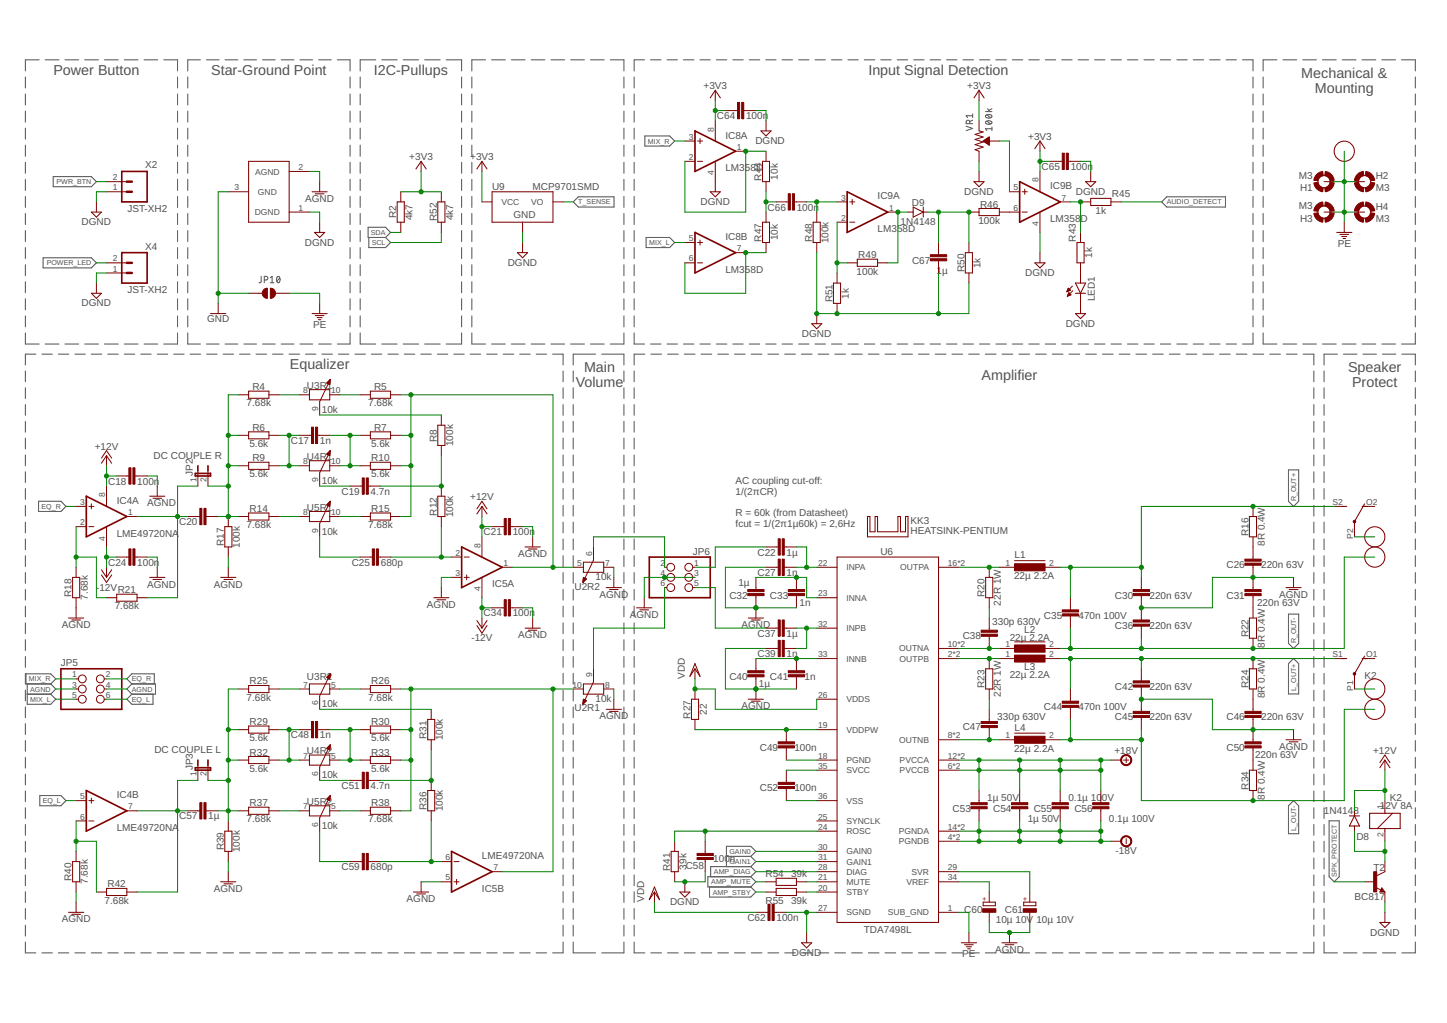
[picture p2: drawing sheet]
<svg xmlns="http://www.w3.org/2000/svg" width="297mm" height="210mm" viewBox="0 0 297 210" stroke-linecap="round" stroke-linejoin="round" font-family="sans-serif">
<defs><g id="words">
<g font-size="2.9" fill="#505050">
<text x="11" y="15.4">Power Button</text>
<text x="43.3" y="15.4">Star-Ground Point</text>
<text x="76.8" y="15.4">I2C-Pullups</text>
<text x="178.3" y="15.4">Input Signal Detection</text>
<text x="267.1" y="15.9">Mechanical &amp;</text>
<text x="269.9" y="19">Mounting</text>
<text x="59.5" y="75.8">Equalizer</text>
<text x="119.9" y="76.3">Main</text>
<text x="201.5" y="77.9">Amplifier</text>
<text x="276.7" y="76.3">Speaker</text>
<text x="118.2" y="79.4">Volume</text>
<text x="277.5" y="79.4">Protect</text>
</g>
<g font-size="2.1" fill="#505050">
<text x="144.4" y="18.3">+3V3</text>
<text x="198.6" y="18.3">+3V3</text>
<text x="147.2" y="24.5">C64</text>
<text x="148.9" y="28.4">IC8A</text>
<text x="153.1" y="24.5">100n</text>
<text x="155.1" y="29.5">DGND</text>
<text x="211.1" y="28.7">+3V3</text>
<text x="29.8" y="34.6">X2</text>
<text x="84" y="32.9">+3V3</text>
<text x="96.5" y="32.9">+3V3</text>
<text x="148.9" y="35.2">LM358D</text>
<text x="213.8" y="34.9">C65</text>
<text x="219.8" y="34.9">100n</text>
<text x="62.6" y="41.4">AGND</text>
<text x="101" y="38.9">U9</text>
<text x="109.3" y="38.9">MCP9701SMD</text>
<text x="156.3" y="37.1" transform="rotate(-90 156.3 37.1)">R44</text>
<text x="159.6" y="36.8" transform="rotate(-90 159.6 36.8)">10k</text>
<text x="180.2" y="40.9">IC9A</text>
<text x="198" y="40">DGND</text>
<text x="215.6" y="38.8">IC9B</text>
<text x="220.9" y="40">DGND</text>
<text x="228.3" y="40.5">R45</text>
<text x="266.6" y="36.7">M3</text>
<text x="266.9" y="39.2">H1</text>
<text x="282.4" y="39.3">M3</text>
<text x="282.4" y="36.8">H2</text>
<text x="16.8" y="46.2">DGND</text>
<text x="26.2" y="43.5">JST-XH2</text>
<text x="81.3" y="44.8" transform="rotate(-90 81.3 44.8)">R2</text>
<text x="84.7" y="45.2" transform="rotate(-90 84.7 45.2)">4k7</text>
<text x="89.7" y="45.4" transform="rotate(-90 89.7 45.4)">R52</text>
<text x="93" y="45.2" transform="rotate(-90 93 45.2)">4k7</text>
<text x="105.4" y="44.8">GND</text>
<text x="143.8" y="42.1">DGND</text>
<text x="157.6" y="43.2">C66</text>
<text x="163.6" y="43.2">100n</text>
<text x="180.2" y="47.7">LM358D</text>
<text x="184.9" y="46.2">1N4148</text>
<text x="187.2" y="42.3">D9</text>
<text x="200.8" y="45.9">100k</text>
<text x="201.2" y="42.6">R46</text>
<text x="215.6" y="45.6">LM358</text>
<text x="221.8" y="45.6">D</text>
<text x="224.9" y="43.8">1k</text>
<text x="266.6" y="43">M3</text>
<text x="266.9" y="45.5">H3</text>
<text x="282.4" y="45.5">M3</text>
<text x="282.4" y="43">H4</text>
<text x="29.8" y="51.2">X4</text>
<text x="62.6" y="50.4">DGND</text>
<text x="148.9" y="49.2">IC8B</text>
<text x="156.3" y="49.6" transform="rotate(-90 156.3 49.6)">R47</text>
<text x="159.6" y="49.3" transform="rotate(-90 159.6 49.3)">10k</text>
<text x="166.7" y="49.6" transform="rotate(-90 166.7 49.6)">R48</text>
<text x="170.1" y="49.9" transform="rotate(-90 170.1 49.9)">100k</text>
<text x="176.2" y="53">R49</text>
<text x="220.9" y="49.6" transform="rotate(-90 220.9 49.6)">R43</text>
<text x="224.2" y="52.9" transform="rotate(-90 224.2 52.9)">1k</text>
<text x="274.6" y="50.6">PE</text>
<text x="104.2" y="54.6">DGND</text>
<text x="148.9" y="56">LM358D</text>
<text x="175.8" y="56.3">100k</text>
<text x="187.2" y="54.1">C67</text>
<text x="192.2" y="56.2">1µ</text>
<text x="198" y="55.8" transform="rotate(-90 198 55.8)">R50</text>
<text x="201.3" y="55" transform="rotate(-90 201.3 55)">1k</text>
<text x="210.5" y="56.6">DGND</text>
<text x="16.8" y="62.9">DGND</text>
<text x="26.2" y="60.2">JST-XH2</text>
<text x="170.9" y="62.1" transform="rotate(-90 170.9 62.1)">R51</text>
<text x="174.2" y="61.3" transform="rotate(-90 174.2 61.3)">1k</text>
<text x="224.7" y="61.8" transform="rotate(-90 224.7 61.8)">LED1</text>
<text x="42.5" y="66">GND</text>
<text x="64.3" y="67.3">PE</text>
<text x="164.6" y="69.1">DGND</text>
<text x="218.8" y="67">DGND</text>
<text x="50.6" y="83.4">7.68k</text>
<text x="51.8" y="80.1">R4</text>
<text x="63" y="79.8">U3R1</text>
<text x="75.6" y="83.4">7.68k</text>
<text x="76.8" y="80.1">R5</text>
<text x="51.8" y="88.4">R6</text>
<text x="66.1" y="84.7">10k</text>
<text x="76.8" y="88.4">R7</text>
<text x="19.5" y="92.2">+12V</text>
<text x="31.5" y="94.2">DC COUPLE R</text>
<text x="51.2" y="91.7">5.6k</text>
<text x="51.8" y="94.6">R9</text>
<text x="59.7" y="91.1">C17</text>
<text x="63" y="94.4">U4R1</text>
<text x="65.7" y="91.1">1n</text>
<text x="76.2" y="91.7">5.6k</text>
<text x="76.2" y="94.6">R10</text>
<text x="89.7" y="90.6" transform="rotate(-90 89.7 90.6)">R8</text>
<text x="93" y="91.5" transform="rotate(-90 93 91.5)">100k</text>
<text x="22.2" y="99.4">C18</text>
<text x="28.2" y="99.4">100n</text>
<text x="39.6" y="97.7" transform="rotate(-90 39.6 97.7)">JP2</text>
<text x="51.2" y="98">5.6k</text>
<text x="66.1" y="99.3">10k</text>
<text x="70.1" y="101.5">C19</text>
<text x="76.1" y="101.5">4.7n</text>
<text x="76.2" y="98">5.6k</text>
<text x="151" y="99.3">AC coupling cut-off:</text>
<text x="151" y="101.5">1/(2πCR)</text>
<text x="24" y="103.4">IC4A</text>
<text x="30.2" y="103.9">AGND</text>
<text x="36.8" y="107.8">C20</text>
<text x="51.2" y="105">R14</text>
<text x="63" y="104.8">U5R1</text>
<text x="76.2" y="105">R15</text>
<text x="89.7" y="105.8" transform="rotate(-90 89.7 105.8)">R12</text>
<text x="93" y="106.1" transform="rotate(-90 93 106.1)">100k</text>
<text x="96.5" y="102.6">+12V</text>
<text x="151" y="105.9">R = 60k (from Datasheet)</text>
<text x="186.9" y="107.5">KK3</text>
<text x="24" y="110.1">LME49720NA</text>
<text x="45.9" y="112" transform="rotate(-90 45.9 112)">R17</text>
<text x="49.3" y="112.4" transform="rotate(-90 49.3 112.4)">100k</text>
<text x="50.6" y="108.4">7.68k</text>
<text x="66.1" y="109.7">10k</text>
<text x="75.6" y="108.4">7.68k</text>
<text x="99.3" y="109.8">C21</text>
<text x="105.2" y="109.8">100n</text>
<text x="142.3" y="113.8">JP6</text>
<text x="151" y="108.1">fcut = 1/(2π1µ60k) = 2,6Hz</text>
<text x="155.5" y="114">C22</text>
<text x="161.5" y="114">1µ</text>
<text x="180.7" y="113.9">U6</text>
<text x="186.9" y="109.6">HEATSINK-PENTIUM</text>
<text x="256.3" y="109.9" transform="rotate(-90 256.3 109.9)">R16</text>
<text x="259.6" y="112" transform="rotate(-90 259.6 112)">8R 0.4W</text>
<text x="22.2" y="116.1">C24</text>
<text x="28.2" y="116.1">100n</text>
<text x="72.2" y="116.1">C25</text>
<text x="78.2" y="116.1">680p</text>
<text x="106.4" y="114.3">AGND</text>
<text x="122.2" y="119.1">10k</text>
<text x="155.5" y="118.2">C27</text>
<text x="161.5" y="118.2">1n</text>
<text x="208.2" y="118.9">22µ 2.2A</text>
<text x="208.3" y="114.5">L1</text>
<text x="251.8" y="116.6">C26</text>
<text x="258.9" y="116.6">220n 63V</text>
<text x="14.7" y="122.4" transform="rotate(-90 14.7 122.4)">R18</text>
<text x="18" y="123.1" transform="rotate(-90 18 123.1)">7.68k</text>
<text x="19.7" y="121.2">-</text>
<text x="20.4" y="121.2">12V</text>
<text x="23.5" y="125">7.68k</text>
<text x="24.2" y="121.7">R21</text>
<text x="30.2" y="120.6">AGND</text>
<text x="43.9" y="120.6">AGND</text>
<text x="87.6" y="124.7">AGND</text>
<text x="101" y="120.5">IC5A</text>
<text x="117.9" y="121.1">U2R2</text>
<text x="123" y="122.6">AGND</text>
<text x="149.7" y="122.8">C32</text>
<text x="151.6" y="120.2">1µ</text>
<text x="158.1" y="122.8">C33</text>
<text x="164.1" y="124.4">1n</text>
<text x="202.1" y="122.4" transform="rotate(-90 202.1 122.4)">R20</text>
<text x="205.5" y="124.3" transform="rotate(-90 205.5 124.3)">22R 1W</text>
<text x="228.9" y="122.8">C30</text>
<text x="236" y="122.8">220n 63V</text>
<text x="251.8" y="122.8">C31</text>
<text x="258" y="124.3">220n 63V</text>
<text x="262.6" y="122.6">AGND</text>
<text x="12.7" y="128.9">AGND</text>
<text x="96.8" y="131.6">-12V</text>
<text x="99.3" y="126.5">C34</text>
<text x="105.2" y="126.5">100n</text>
<text x="106.4" y="131">AGND</text>
<text x="129.3" y="126.8">AGND</text>
<text x="152.2" y="128.9">AGND</text>
<text x="155.5" y="130.7">C37</text>
<text x="161.5" y="130.7">1µ</text>
<text x="197.6" y="131.1">C38</text>
<text x="203.7" y="128.2">330p 630V</text>
<text x="207.3" y="131.5">22µ 2.2A</text>
<text x="210.3" y="129.8">L2</text>
<text x="214.3" y="127">C35</text>
<text x="221.4" y="127">470n 100V</text>
<text x="228.9" y="129.1">C36</text>
<text x="236" y="129.1">220n 63V</text>
<text x="256.3" y="130.8" transform="rotate(-90 256.3 130.8)">R22</text>
<text x="12.5" y="136.7">JP5</text>
<text x="155.5" y="134.8">C39</text>
<text x="161.5" y="134.8">1n</text>
<text x="210.3" y="137.4">L3</text>
<text x="259.6" y="132.9" transform="rotate(-90 259.6 132.9)">8R 0.4W</text>
<text x="50.6" y="143.8">7.68k</text>
<text x="51.2" y="140.4">R25</text>
<text x="63" y="139.5">U3R2</text>
<text x="75.6" y="143.8">7.68k</text>
<text x="76.2" y="140.4">R26</text>
<text x="140.6" y="139.3" transform="rotate(-90 140.6 139.3)">VDD</text>
<text x="149.7" y="139.5">C40</text>
<text x="155.8" y="140.9">1µ</text>
<text x="158.1" y="139.5">C41</text>
<text x="165.2" y="139.5">1n</text>
<text x="202.1" y="141.2" transform="rotate(-90 202.1 141.2)">R23</text>
<text x="205.5" y="143" transform="rotate(-90 205.5 143)">22R 1W</text>
<text x="207.3" y="139.1">22µ 2.2A</text>
<text x="228.9" y="141.5">C42</text>
<text x="236" y="141.5">220n 63V</text>
<text x="256.3" y="141.2" transform="rotate(-90 256.3 141.2)">R24</text>
<text x="259.6" y="143.3" transform="rotate(-90 259.6 143.3)">8R 0.4W</text>
<text x="280.1" y="139.3">K2</text>
<text x="51.2" y="148.8">R29</text>
<text x="66.1" y="145.1">10k</text>
<text x="76.2" y="148.8">R30</text>
<text x="117.9" y="145.9">U2R1</text>
<text x="122.2" y="144">10k</text>
<text x="123" y="147.6">AGND</text>
<text x="141.7" y="147.4" transform="rotate(-90 141.7 147.4)">R27</text>
<text x="145.1" y="146.7" transform="rotate(-90 145.1 146.7)">22</text>
<text x="152.2" y="145.5">AGND</text>
<text x="197.6" y="149.9">C47</text>
<text x="204.7" y="147.8">330p 630V</text>
<text x="208.3" y="149.9">L4</text>
<text x="214.3" y="145.7">C44</text>
<text x="221.4" y="145.7">470n 100V</text>
<text x="228.9" y="147.8">C45</text>
<text x="236" y="147.8">220n 63V</text>
<text x="251.8" y="147.8">C46</text>
<text x="258.9" y="147.8">220n 63V</text>
<text x="31.7" y="154.6">DC COUPLE L</text>
<text x="51.2" y="152.1">5.6k</text>
<text x="51.2" y="155">R32</text>
<text x="59.7" y="151.5">C48</text>
<text x="63" y="154.7">U4R2</text>
<text x="65.7" y="151.5">1n</text>
<text x="76.2" y="152.1">5.6k</text>
<text x="76.2" y="155">R33</text>
<text x="87.6" y="151.6" transform="rotate(-90 87.6 151.6)">R31</text>
<text x="90.9" y="151.9" transform="rotate(-90 90.9 151.9)">100k</text>
<text x="156" y="154">C49</text>
<text x="163.1" y="154">100n</text>
<text x="208.2" y="154.3">22µ 2.2A</text>
<text x="228.8" y="154.7">+18V</text>
<text x="251.8" y="154">C50</text>
<text x="257.6" y="155.5">220n 63V</text>
<text x="262.6" y="153.9">AGND</text>
<text x="281.9" y="154.7">+12V</text>
<text x="39.6" y="158" transform="rotate(-90 39.6 158)">JP3</text>
<text x="51.2" y="158.4">5.6k</text>
<text x="66.1" y="159.7">10k</text>
<text x="70.1" y="161.9">C51</text>
<text x="76.1" y="161.9">4.7n</text>
<text x="76.2" y="158.4">5.6k</text>
<text x="24" y="163.8">IC4B</text>
<text x="51.2" y="165.4">R37</text>
<text x="63" y="165.2">U5R2</text>
<text x="76.2" y="165.4">R38</text>
<text x="87.6" y="166.2" transform="rotate(-90 87.6 166.2)">R36</text>
<text x="90.9" y="166.5" transform="rotate(-90 90.9 166.5)">100k</text>
<text x="156" y="162.4">C52</text>
<text x="163.1" y="162.4">100n</text>
<text x="195.5" y="166.5">C53</text>
<text x="202.6" y="164.4">1µ 50V</text>
<text x="203.9" y="166.5">C54</text>
<text x="212.2" y="166.5">C55</text>
<text x="219.3" y="164.4">0.1µ 100V</text>
<text x="220.5" y="166.5">C56</text>
<text x="256.3" y="162" transform="rotate(-90 256.3 162)">R34</text>
<text x="259.6" y="164.1" transform="rotate(-90 259.6 164.1)">8R 0.4W</text>
<text x="271.8" y="167">1N4148</text>
<text x="283.2" y="166.1">1</text>
<text x="284.4" y="166.1">2V 8A</text>
<text x="285.3" y="164.3">K2</text>
<text x="24" y="170.5">LME49720NA</text>
<text x="36.8" y="168.1">C57</text>
<text x="42.8" y="168.1">1µ</text>
<text x="50.6" y="168.8">7.68k</text>
<text x="66.1" y="170.1">10k</text>
<text x="75.6" y="168.8">7.68k</text>
<text x="211" y="168.6">1µ 50V</text>
<text x="227.6" y="168.6">0.1µ 100V</text>
<text x="278.4" y="172.4">D8</text>
<text x="45.9" y="174.5" transform="rotate(-90 45.9 174.5)">R39</text>
<text x="49.3" y="174.8" transform="rotate(-90 49.3 174.8)">100k</text>
<text x="70.1" y="178.5">C59</text>
<text x="76.1" y="178.5">680p</text>
<text x="98.9" y="176.2">LME49720NA</text>
<text x="137.6" y="178.7" transform="rotate(-90 137.6 178.7)">R41</text>
<text x="140.8" y="178.4">C58</text>
<text x="140.9" y="178.4" transform="rotate(-90 140.9 178.4)">39k</text>
<text x="146.4" y="176.9">100n</text>
<text x="229" y="175.3">-18V</text>
<text x="282" y="178.7">T2</text>
<text x="14.7" y="180.7" transform="rotate(-90 14.7 180.7)">R40</text>
<text x="18" y="181.4" transform="rotate(-90 18 181.4)">7.68k</text>
<text x="21.5" y="185.4">7.68k</text>
<text x="22.1" y="182.1">R42</text>
<text x="43.9" y="183">AGND</text>
<text x="83.5" y="185.1">AGND</text>
<text x="98.9" y="182.9">IC5B</text>
<text x="132.3" y="185.1" transform="rotate(-90 132.3 185.1)">VDD</text>
<text x="137.6" y="185.7">DGND</text>
<text x="157.1" y="180">R54</text>
<text x="157.1" y="185.4">R55</text>
<text x="162.4" y="180">39k</text>
<text x="162.4" y="185.4">39k</text>
<text x="278.1" y="184.7">BC817</text>
<text x="12.7" y="189.3">AGND</text>
<text x="153.4" y="189">C62</text>
<text x="159.4" y="189">100n</text>
<text x="177.3" y="191.4">TDA7498L</text>
<text x="197.9" y="187.3">C</text>
<text x="199.4" y="187.3">60</text>
<text x="204.4" y="189.4">10µ 10V 10µ 10V</text>
<text x="206.3" y="187.3">C61</text>
<text x="281.3" y="192">DGND</text>
<text x="162.5" y="196.1">DGND</text>
<text x="197.5" y="196.4">PE</text>
<text x="204.3" y="195.5">AGND</text>
</g>
<g font-size="1.8" fill="#505050">
<text x="141.4" y="28.6">3</text>
<text x="146.5" y="27" transform="rotate(-90 146.5 27)">8</text>
<text x="52.4" y="35.8">AGND</text>
<text x="61.3" y="34.9">2</text>
<text x="141.4" y="32.8">2</text>
<text x="146.5" y="36" transform="rotate(-90 146.5 36)">4</text>
<text x="151.3" y="30.7">1</text>
<text x="23.1" y="39.1">1</text>
<text x="23.1" y="37">2</text>
<text x="48.1" y="39.1">3</text>
<text x="52.9" y="40">GND</text>
<text x="172.6" y="41.1">3</text>
<text x="208" y="39.1">5</text>
<text x="213.2" y="37.4" transform="rotate(-90 213.2 37.4)">8</text>
<text x="217.9" y="41.1">7</text>
<text x="52.3" y="44.1">DGND</text>
<text x="61.3" y="43.2">1</text>
<text x="102.9" y="42.1">VCC</text>
<text x="109.1" y="42.1">VO</text>
<text x="172.6" y="45.3">2</text>
<text x="182.5" y="43.2">1</text>
<text x="208" y="43.2">6</text>
<text x="213.2" y="46.4" transform="rotate(-90 213.2 46.4)">4</text>
<text x="23.1" y="53.6">2</text>
<text x="141.4" y="53.6">6</text>
<text x="141.4" y="49.5">5</text>
<text x="151.3" y="51.6">7</text>
<text x="23.1" y="55.7">1</text>
<text x="62.3" y="80.7">8</text>
<text x="68" y="80.7">10</text>
<text x="65.3" y="84.3" transform="rotate(-90 65.3 84.3)">9</text>
<text x="62.3" y="95.3">8</text>
<text x="68" y="95.3">10</text>
<text x="21.6" y="102" transform="rotate(-90 21.6 102)">8</text>
<text x="40.3" y="98.9" transform="rotate(-90 40.3 98.9)">1</text>
<text x="42.4" y="98.9" transform="rotate(-90 42.4 98.9)">2</text>
<text x="65.3" y="98.9" transform="rotate(-90 65.3 98.9)">9</text>
<text x="16.4" y="107.8">2</text>
<text x="16.4" y="103.6">3</text>
<text x="26.3" y="105.7">1</text>
<text x="62.3" y="105.7">8</text>
<text x="68" y="105.7">10</text>
<text x="273.5" y="103.6">S2</text>
<text x="280.4" y="103.6">O2</text>
<text x="21.6" y="111" transform="rotate(-90 21.6 111)">4</text>
<text x="65.3" y="109.3" transform="rotate(-90 65.3 109.3)">9</text>
<text x="98.6" y="112.4" transform="rotate(-90 98.6 112.4)">8</text>
<text x="277.7" y="110.5" transform="rotate(-90 277.7 110.5)">P2</text>
<text x="93.5" y="114">2</text>
<text x="93.5" y="118.2">3</text>
<text x="103.4" y="116.1">1</text>
<text x="118.5" y="116.1">5</text>
<text x="121.5" y="114" transform="rotate(-90 121.5 114)">6</text>
<text x="124.2" y="116.1">7</text>
<text x="135.6" y="116.1">2</text>
<text x="135.6" y="118.2">4</text>
<text x="142.5" y="116.1">1</text>
<text x="142.5" y="118.2">3</text>
<text x="168" y="116.1">22</text>
<text x="173.7" y="117">INPA</text>
<text x="184.8" y="117">OUTPA</text>
<text x="194.6" y="116.1">16*2</text>
<text x="206.4" y="116.1">1</text>
<text x="215.4" y="116.1">2</text>
<text x="98.6" y="121.4" transform="rotate(-90 98.6 121.4)">4</text>
<text x="135.6" y="120.3">6</text>
<text x="142.5" y="120.3">5</text>
<text x="168" y="122.3">23</text>
<text x="173.7" y="123.3">INNA</text>
<text x="168" y="128.6">32</text>
<text x="173.7" y="129.5">INPB</text>
<text x="168" y="134.8">33</text>
<text x="173.7" y="135.8">INNB</text>
<text x="184.6" y="133.7">OUTNA</text>
<text x="184.7" y="135.8">OUTPB</text>
<text x="194.6" y="132.8">10*2</text>
<text x="194.6" y="134.8">2*2</text>
<text x="206.4" y="132.8">1</text>
<text x="206.4" y="134.8">1</text>
<text x="215.4" y="132.8">2</text>
<text x="215.4" y="134.8">2</text>
<text x="273.5" y="134.8">S1</text>
<text x="280.4" y="134.8">O1</text>
<text x="14.8" y="139">1</text>
<text x="14.8" y="141.1">3</text>
<text x="14.8" y="143.2">5</text>
<text x="21.7" y="139">2</text>
<text x="21.7" y="141.1">4</text>
<text x="21.7" y="143.2">6</text>
<text x="62.3" y="141.1">7</text>
<text x="68" y="141.1">5</text>
<text x="117.5" y="141.1">10</text>
<text x="121.5" y="139" transform="rotate(-90 121.5 139)">9</text>
<text x="124.2" y="141.1">8</text>
<text x="168" y="143.2">26</text>
<text x="277.7" y="141.7" transform="rotate(-90 277.7 141.7)">P1</text>
<text x="65.3" y="144.7" transform="rotate(-90 65.3 144.7)">6</text>
<text x="168" y="149.4">19</text>
<text x="173.7" y="144.1">VDDS</text>
<text x="62.3" y="155.7">7</text>
<text x="68" y="155.7">5</text>
<text x="168" y="155.7">18</text>
<text x="173.7" y="150.3">VDDPW</text>
<text x="184.6" y="152.4">OUTNB</text>
<text x="194.6" y="155.7">12*2</text>
<text x="194.6" y="151.5">8*2</text>
<text x="206.4" y="151.5">1</text>
<text x="215.4" y="151.5">2</text>
<text x="40.3" y="159.3" transform="rotate(-90 40.3 159.3)">1</text>
<text x="42.4" y="159.3" transform="rotate(-90 42.4 159.3)">2</text>
<text x="65.3" y="159.3" transform="rotate(-90 65.3 159.3)">6</text>
<text x="168" y="157.7">35</text>
<text x="173.7" y="156.6">PGND</text>
<text x="173.7" y="158.7">SVCC</text>
<text x="184.7" y="156.6">PVCCA</text>
<text x="184.7" y="158.7">PVCCB</text>
<text x="194.6" y="157.7">6*2</text>
<text x="16.4" y="164">5</text>
<text x="26.3" y="166.1">7</text>
<text x="62.3" y="166.1">7</text>
<text x="68" y="166.1">5</text>
<text x="168" y="164">36</text>
<text x="173.7" y="164.9">VSS</text>
<text x="284" y="166.1" transform="rotate(-90 284 166.1)">1</text>
<text x="16.4" y="168.2">6</text>
<text x="65.3" y="169.7" transform="rotate(-90 65.3 169.7)">6</text>
<text x="168" y="168.2">25</text>
<text x="168" y="170.2">24</text>
<text x="173.7" y="169.1">SYNCLK</text>
<text x="173.7" y="171.2">ROSC</text>
<text x="184.5" y="171.2">PGNDA</text>
<text x="184.5" y="173.2">PGNDB</text>
<text x="194.6" y="170.2">14*2</text>
<text x="194.6" y="172.3">4*2</text>
<text x="284" y="171.8" transform="rotate(-90 284 171.8)">2</text>
<text x="91.4" y="176.5">6</text>
<text x="101.3" y="178.6">7</text>
<text x="168" y="178.6">28</text>
<text x="168" y="174.4">30</text>
<text x="168" y="176.5">31</text>
<text x="173.7" y="179.5">DIAG</text>
<text x="173.7" y="175.3">GAIN0</text>
<text x="173.7" y="177.4">GAIN1</text>
<text x="187.1" y="179.5">SVR</text>
<text x="194.6" y="178.6">29</text>
<text x="91.4" y="180.6">5</text>
<text x="168" y="182.7">20</text>
<text x="168" y="180.6">21</text>
<text x="173.7" y="183.6">STBY</text>
<text x="173.7" y="181.6">MUTE</text>
<text x="186.1" y="181.6">VREF</text>
<text x="194.6" y="180.6">34</text>
<text x="168" y="186.9">27</text>
<text x="173.7" y="187.8">SGND</text>
<text x="182.2" y="187.8">SUB_GND</text>
<text x="194.6" y="186.9">1</text>
</g>
<g font-size="1.5" fill="#505050">
<text x="133" y="29.5">MIX_R</text>
<text x="11.6" y="37.8">PWR_BTN</text>
<text x="118.7" y="42">T_SENSE</text>
<text x="239.5" y="42">AUDIO_DETECT</text>
<text x="76.1" y="48.2">SDA</text>
<text x="76.3" y="50.3">SCL</text>
<text x="133.2" y="50.3">MIX_L</text>
<text x="9.6" y="54.4">POWER_LED</text>
<text x="8.5" y="104.4">EQ_R</text>
<text x="266.1" y="102.9" transform="rotate(-90 266.1 102.9)">R_OUT+</text>
<text x="266.1" y="132" transform="rotate(-90 266.1 132)">R_OUT-</text>
<text x="6" y="139.8">MIX_R</text>
<text x="6.2" y="144">MIX_L</text>
<text x="6.2" y="141.9">AGND</text>
<text x="27.1" y="141.9">AGND</text>
<text x="27.1" y="144">EQ_L</text>
<text x="27.1" y="139.8">EQ_R</text>
<text x="266.1" y="141.7" transform="rotate(-90 266.1 141.7)">L_OUT+</text>
<text x="8.8" y="164.8">EQ_L</text>
<text x="266.1" y="170.4" transform="rotate(-90 266.1 170.4)">L_OUT-</text>
<text x="146.6" y="179.4">AMP_DIAG</text>
<text x="149.7" y="177.3">GAIN1</text>
<text x="149.7" y="175.2">GAIN0</text>
<text x="274.4" y="179.9" transform="rotate(-90 274.4 179.9)">SPK_PROTECT</text>
<text x="146" y="181.5">AMP_MUTE</text>
<text x="146.3" y="183.5">AMP_STBY</text>
</g>
<g font-size="1.5" fill="#800000">
<text x="202.6" y="184.8" transform="rotate(-90 202.6 184.8)">+</text>
<text x="210.9" y="184.8" transform="rotate(-90 210.9 184.8)">+</text>
</g>
</g></defs>
<g fill="none" stroke="#505050" stroke-width=".21">
<path d="M5.2 15.8v2.3M5.2 19.3v2.2M8 12.3h-2.8v2.3M9.3 12.3h2.8M13.3 12.3h2.9M17.4 12.3h2.8M21.4 12.3h2.9M25.5 12.3h2.8M29.6 12.3h2.8M33.6 12.3h2.8v2.3M36.4 15.8v2.3M36.4 19.3v2.2"/>
<path d="M38.5 15.8v2.3M38.5 19.3v2.2M41.1 12.3h-2.6v2.3M42.4 12.3h2.6M46.2 12.3h2.6M50.1 12.3h2.6M53.9 12.3h2.6M57.7 12.3h2.6M61.6 12.3h2.6M65.4 12.3h2.6M69.3 12.3h2.6v2.3M71.9 15.8v2.3"/>
<path d="M71.9 19.3v2.2M73.9 15.8v2.3M73.9 19.3v2.2M77.1 12.3h-3.2v2.3M78.4 12.3h3.1M82.8 12.3h3.1M87.2 12.3h3.2M91.6 12.3h3.2v2.3M94.8 15.8v2.3M94.8 19.3v2.2M96.9 15.8v2.3M96.9 19.3v2.2"/>
<path d="M99.7 12.3h-2.8v2.3M100.9 12.3h2.8M105 12.3h2.8M109 12.3h2.8M113.1 12.3h2.8M117.1 12.3h2.9M121.2 12.3h2.8M125.3 12.3h2.8v2.3M128.1 15.8v2.3M128.1 19.3v2.2M130.2 15.8v2.3M130.2 19.3v2.2"/>
<path d="M132.3 12.3h-2.1v2.3M133.5 12.3h2.2M136.9 12.3h2.2M140.3 12.3h2.2M143.7 12.3h2.1M147 12.3h2.2M150.4 12.3h2.2M153.8 12.3h2.2M157.2 12.3h2.1M160.5 12.3h2.2M163.9 12.3h2.2M167.3 12.3h2.1"/>
<path d="M170.7 12.3h2.1M174.1 12.3h2.1M177.4 12.3h2.2M180.8 12.3h2.1M184.2 12.3h2.1M187.6 12.3h2.1M190.9 12.3h2.2M194.3 12.3h2.1M197.7 12.3h2.1M201.1 12.3h2.1M204.4 12.3h2.2M207.8 12.3h2.2"/>
<path d="M211.2 12.3h2.1M214.6 12.3h2.1M217.9 12.3h2.2M221.3 12.3h2.2M224.7 12.3h2.1M228.1 12.3h2.1M231.4 12.3h2.2M234.8 12.3h2.2M238.2 12.3h2.1M241.6 12.3h2.1M244.9 12.3h2.2M248.3 12.3h2.2"/>
<path d="M251.7 12.3h2.1M255.1 12.3h2.1v2.3M257.2 15.8v2.3M257.2 19.3v2.2M259.3 15.8v2.3M259.3 19.3v2.2M262.1 12.3h-2.8v2.3M263.4 12.3h2.8M267.4 12.3h2.8M271.5 12.3h2.8M275.5 12.3h2.9M279.6 12.3h2.8"/>
<path d="M283.7 12.3h2.8M287.7 12.3h2.8v2.3M290.5 15.8v2.3M290.5 19.3v2.2M5.2 22.8v2.3M5.2 26.3v2.3M5.2 29.8v2.3M5.2 33.3v2.3M5.2 36.8v2.3M10.9 36.2h7.9l1 1.1-1 1h-7.9zM36.4 22.8v2.3M36.4 26.3v2.3"/>
<path d="M36.4 29.8v2.3M36.4 33.3v2.3M36.4 36.8v2.3M38.5 22.8v2.3M38.5 26.3v2.3M38.5 29.8v2.3M38.5 33.3v2.3M38.5 36.8v2.3M71.9 22.8v2.3M71.9 26.3v2.3M71.9 29.8v2.3M71.9 33.3v2.3"/>
<path d="M71.9 36.8v2.3M73.9 22.8v2.3M73.9 26.3v2.3M73.9 29.8v2.3M73.9 33.3v2.3M73.9 36.8v2.3M94.8 22.8v2.3M94.8 26.3v2.3M94.8 29.8v2.3M94.8 33.3v2.3M94.8 36.8v2.3M96.9 22.8v2.3"/>
<path d="M96.9 26.3v2.3M96.9 29.8v2.3M96.9 33.3v2.3M96.9 36.8v2.3M128.1 22.8v2.3M128.1 26.3v2.3M128.1 29.8v2.3M128.1 33.3v2.3M128.1 36.8v2.3M130.2 22.8v2.3M130.2 26.3v2.3M130.2 29.8v2.3"/>
<path d="M130.2 33.3v2.3M130.2 36.8v2.3M132.4 27.9h5.1l1 1-1 1.1h-5.1zM198.3 25.9l1.4 .5-1.4 .4M199.1 25.4v-.4a.37 .37 0 0 0-.4-.3 .37 .37 0 0 0-.4 .3v.4h1.4M199.7 24.7l-.6 .3M199.7 23.7h-1.4l.3 .4M199.7 23.4v.7M202.3 22.9h1.3M202.4 24.9a.86 .86 0 0 1 1.2 .2 .8 .8 0 0 1-1.3 0zM202.4 23.7a.74 .74 0 0 1 1.2 .3 .73 .73 0 0 1-.7 .3 .73 .73 0 0 1-.6-.6zM202.6 24.8l.7 .6"/>
<path d="M202.6 23.6l.7 .6M202.7 22.3l.5 .6M203.6 26.4h-1.3l.3 .4M203.6 26.1v.7M203.6 22.3l-.6 .3M257.2 22.8v2.3M257.2 26.3v2.3M257.2 29.8v2.3M257.2 33.3v2.3M257.2 36.8v2.3M259.3 22.8v2.3M259.3 26.3v2.3"/>
<path d="M259.3 29.8v2.3M259.3 33.3v2.3M259.3 36.8v2.3M290.5 22.8v2.3M290.5 26.3v2.3M290.5 29.8v2.3M290.5 33.3v2.3M290.5 36.8v2.3M5.2 40.3v2.3M5.2 43.8v2.3M5.2 47.3v2.3M5.2 50.8v2.3"/>
<path d="M5.2 54.3v2.3M5.2 57.8v2.3M8.8 52.9h10l1 1-1 1.1h-10zM36.4 40.3v2.3M36.4 43.8v2.3M36.4 47.3v2.3M36.4 50.8v2.3M36.4 54.3v2.3M36.4 57.8v2.3M38.5 40.3v2.3M38.5 43.8v2.3M38.5 47.3v2.3"/>
<path d="M38.5 50.8v2.3M38.5 54.3v2.3M38.5 57.8v2.3M53.6 56.7v1.1l-.4 .2M54.3 57.4h.3a.37 .37 0 0 0 .4-.3 .37 .37 0 0 0-.4-.4h-.3v1.3M55.5 58h.7M55.5 57l.4-.3v1.3M56.9 56.8l.1-.1a.66 .66 0 0 1 .5 .7 .66 .66 0 0 1-.5 .6l-.2-.6zM57.4 57l-.6 .7M71.9 40.3v2.3M71.9 43.8v2.3M71.9 47.3v2.3"/>
<path d="M71.9 50.8v2.3M71.9 54.3v2.3M71.9 57.8v2.3M73.9 40.3v2.3M73.9 43.8v2.3M73.9 47.3v2.3M73.9 50.8v2.3M73.9 54.3v2.3M73.9 57.8v2.3M75.6 46.6h3.5l1.1 1.1-1.1 1h-3.5zM75.7 48.7v2.1h3.4l1.1-1-1.1-1.1M94.8 40.3v2.3"/>
<path d="M94.8 43.8v2.3M94.8 47.3v2.3M94.8 50.8v2.3M94.8 54.3v2.3M94.8 57.8v2.3M96.9 40.3v2.3M96.9 43.8v2.3M96.9 47.3v2.3M96.9 50.8v2.3M96.9 54.3v2.3M96.9 57.8v2.3M117.7 41.4l1-1h7.3v2.1h-7.3z"/>
<path d="M128.1 40.3v2.3M128.1 43.8v2.3M128.1 47.3v2.3M128.1 50.8v2.3M128.1 54.3v2.3M128.1 57.8v2.3M130.2 40.3v2.3M130.2 43.8v2.3M130.2 47.3v2.3M130.2 50.8v2.3M130.2 54.3v2.3M130.2 57.8v2.3"/>
<path d="M132.6 48.7h4.9l1 1.1-1 1h-4.9zM238.5 41.4l1-1h12.1v2.1h-12.1zM257.2 40.3v2.3M257.2 43.8v2.3M257.2 47.3v2.3M257.2 50.8v2.3M257.2 54.3v2.3M257.2 57.8v2.3M259.3 40.3v2.3M259.3 43.8v2.3M259.3 47.3v2.3M259.3 50.8v2.3"/>
<path d="M259.3 54.3v2.3M259.3 57.8v2.3M290.5 40.3v2.3M290.5 43.8v2.3M290.5 47.3v2.3M290.5 50.8v2.3M290.5 54.3v2.3M290.5 57.8v2.3M5.2 68.3v2.3h2.8M5.2 61.3v2.3M5.2 64.8v2.3M5.2 76.1v2.2"/>
<path d="M5.2 79.6v2.2M7.4 72.7h-2.2v2.2M8.6 72.7h2.2M9.3 70.6h2.8M12 72.7h2.1M13.3 70.6h2.9M15.4 72.7h2.1M17.4 70.6h2.8M18.7 72.7h2.2M21.4 70.6h2.9M22.1 72.7h2.2M25.5 70.6h2.8"/>
<path d="M25.5 72.7h2.2M28.9 72.7h2.1M29.6 70.6h2.8M32.3 72.7h2.1M35.6 72.7h2.2M36.4 68.3v2.3h-2.8M36.4 61.3v2.3M36.4 64.8v2.3M38.5 68.3v2.3h2.6M38.5 61.3v2.3M38.5 64.8v2.3M39 72.7h2.2"/>
<path d="M42.4 70.6h2.6M42.4 72.7h2.2M45.8 72.7h2.1M46.2 70.6h2.6M49.2 72.7h2.1M50.1 70.6h2.6M52.6 72.7h2.1M53.9 70.6h2.6M55.9 72.7h2.2M57.7 70.6h2.6M59.3 72.7h2.2M61.6 70.6h2.6"/>
<path d="M62.7 72.7h2.2M65.4 70.6h2.6M66.1 72.7h2.1M69.5 72.7h2.1M71.9 68.3v2.3h-2.6M71.9 61.3v2.3M71.9 64.8v2.3M72.9 72.7h2.1M73.9 68.3v2.3h3.2M73.9 61.3v2.3M73.9 64.8v2.3M76.2 72.7h2.2"/>
<path d="M78.4 70.6h3.1M79.6 72.7h2.2M82.8 70.6h3.1M83 72.7h2.2M86.4 72.7h2.1M87.2 70.6h3.2M89.8 72.7h2.1M93.2 72.7h2.1M94.8 68.3v2.3h-3.2M94.8 61.3v2.3M94.8 64.8v2.3M96.5 72.7h2.2"/>
<path d="M96.9 68.3v2.3h2.8M96.9 61.3v2.3M96.9 64.8v2.3M99.9 72.7h2.2M100.9 70.6h2.8M103.3 72.7h2.2M105 70.6h2.8M106.7 72.7h2.1M109 70.6h2.8M110.1 72.7h2.1M113.1 70.6h2.8M113.4 72.7h2.2v2.2"/>
<path d="M115.6 76.1v2.2M115.6 79.6v2.2M117.1 70.6h2.9M117.7 76.1v2.2M117.7 79.6v2.2M121.2 70.6h2.8M122.3 72.7h-4.6v2.2M123.5 72.7h4.6v2.2M128.1 68.3v2.3h-2.8M128.1 61.3v2.3M128.1 64.8v2.3M128.1 76.1v2.2"/>
<path d="M128.1 79.6v2.2M130.2 61.3v2.3M130.2 64.8v2.3M130.2 68.3v2.3h2.1M130.2 76.1v2.2M130.2 79.6v2.2M132.4 72.7h-2.2v2.2M133.5 70.6h2.2M133.6 72.7h2.2M136.9 70.6h2.2M137 72.7h2.2M140.3 70.6h2.2"/>
<path d="M140.5 72.7h2.2M143.7 70.6h2.1M143.9 72.7h2.2M147 70.6h2.2M147.3 72.7h2.2M150.4 70.6h2.2M150.8 72.7h2.2M153.8 70.6h2.2M154.2 72.7h2.2M157.2 70.6h2.1M157.6 72.7h2.3M160.5 70.6h2.2"/>
<path d="M161.1 72.7h2.2M163.9 70.6h2.2M164.5 72.7h2.2M167.3 70.6h2.1M167.9 72.7h2.2M170.7 70.6h2.1M171.4 72.7h2.2M174.1 70.6h2.1M174.8 72.7h2.2M177.4 70.6h2.2M178.2 72.7h2.2M180.8 70.6h2.1"/>
<path d="M181.7 72.7h2.2M184.2 70.6h2.1M185.1 72.7h2.2M187.6 70.6h2.1M188.5 72.7h2.2M190.9 70.6h2.2M192 72.7h2.2M194.3 70.6h2.1M195.4 72.7h2.2M197.7 70.6h2.1M198.8 72.7h2.2M201.1 70.6h2.1"/>
<path d="M202.3 72.7h2.2M204.4 70.6h2.2M205.7 72.7h2.2M207.8 70.6h2.2M209.1 72.7h2.2M211.2 70.6h2.1M212.6 72.7h2.2M214.6 70.6h2.1M216 72.7h2.2M217.9 70.6h2.2M219.4 72.7h2.2M221.3 70.6h2.2"/>
<path d="M222.9 72.7h2.2M224.7 70.6h2.1M226.3 72.7h2.2M228.1 70.6h2.1M229.7 72.7h2.2M231.4 70.6h2.2M233.2 72.7h2.2M234.8 70.6h2.2M236.6 72.7h2.2M238.2 70.6h2.1M240 72.7h2.3M241.6 70.6h2.1"/>
<path d="M243.5 72.7h2.2M244.9 70.6h2.2M246.9 72.7h2.2M248.3 70.6h2.2M250.3 72.7h2.2M251.7 70.6h2.1M253.8 72.7h2.2M257.2 72.7h2.2M257.2 61.3v2.3M257.2 64.8v2.3M257.2 68.3v2.3h-2.1M259.3 68.3v2.3h2.8"/>
<path d="M259.3 61.3v2.3M259.3 64.8v2.3M260.6 72.7h2.2M263.4 70.6h2.8M264.1 72.7h2.2M267.4 70.6h2.8M267.5 72.7h2.2v2.2M269.7 76.1v2.2M269.7 79.6v2.2M271.5 70.6h2.8M271.8 76.1v2.2M271.8 79.6v2.2"/>
<path d="M274.6 72.7h-2.8v2.2M275.5 70.6h2.9M275.8 72.7h2.8M279.6 70.6h2.8M279.8 72.7h2.8M283.7 70.6h2.8M283.8 72.7h2.7M287.8 72.7h2.7v2.2M290.5 68.3v2.3h-2.8M290.5 61.3v2.3M290.5 64.8v2.3M290.5 76.1v2.2"/>
<path d="M290.5 79.6v2.2M5.2 83v2.2M5.2 86.4v2.3M5.2 89.9v2.2M5.2 93.3v2.3M5.2 96.8v2.2M115.6 83v2.2M115.6 86.4v2.3M115.6 89.9v2.2M115.6 93.3v2.3M115.6 96.8v2.2M117.7 83v2.2"/>
<path d="M117.7 86.4v2.3M117.7 89.9v2.2M117.7 93.3v2.3M117.7 96.8v2.2M128.1 83v2.2M128.1 86.4v2.3M128.1 89.9v2.2M128.1 93.3v2.3M128.1 96.8v2.2M130.2 83v2.2M130.2 86.4v2.3M130.2 89.9v2.2"/>
<path d="M130.2 93.3v2.3M130.2 96.8v2.2M264.5 96.4h2.1v6.4l-1.1 1.1-1-1.1zM269.7 83v2.2M269.7 86.4v2.3M269.7 89.9v2.2M269.7 93.3v2.3M269.7 96.8v2.2M271.8 83v2.2M271.8 86.4v2.3M271.8 89.9v2.2M271.8 93.3v2.3"/>
<path d="M271.8 96.8v2.2M290.5 83v2.2M290.5 86.4v2.3M290.5 89.9v2.2M290.5 93.3v2.3M290.5 96.8v2.2M5.2 100.2v2.2M5.2 103.7v2.2M5.2 107.1v2.2M5.2 110.6v2.2M5.2 114v2.2M5.2 117.5v2.2"/>
<path d="M7.9 102.8h4.6l1 1.1-1 1h-4.6zM115.6 100.2v2.2M115.6 103.7v2.2M115.6 107.1v2.2M115.6 110.6v2.2M115.6 114v2.2M115.6 117.5v2.2M117.7 100.2v2.2M117.7 103.7v2.2M117.7 107.1v2.2M117.7 110.6v2.2M117.7 114v2.2"/>
<path d="M117.7 117.5v2.2M128.1 100.2v2.2M128.1 103.7v2.2M128.1 107.1v2.2M128.1 110.6v2.2M128.1 114v2.2M128.1 117.5v2.2M130.2 100.2v2.2M130.2 103.7v2.2M130.2 107.1v2.2M130.2 110.6v2.2M130.2 114v2.2"/>
<path d="M130.2 117.5v2.2M269.7 100.2v2.2M269.7 103.7v2.2M269.7 107.1v2.2M269.7 110.6v2.2M269.7 114v2.2M269.7 117.5v2.2M271.8 100.2v2.2M271.8 103.7v2.2M271.8 107.1v2.2M271.8 110.6v2.2M271.8 114v2.2"/>
<path d="M271.8 117.5v2.2M290.5 100.2v2.2M290.5 103.7v2.2M290.5 107.1v2.2M290.5 110.6v2.2M290.5 114v2.2M290.5 117.5v2.2M5.2 120.9v2.2M5.2 124.4v2.2M5.2 127.8v2.2M5.2 131.3v2.2M5.2 134.7v2.2"/>
<path d="M5.2 138.2v2.2M5.3 138.3h5.1l1.1 1-1.1 1h-5.1zM115.6 120.9v2.2M115.6 124.4v2.2M115.6 127.8v2.2M115.6 131.3v2.2M115.6 134.7v2.2M115.6 138.2v2.2M117.7 120.9v2.2M117.7 124.4v2.2M117.7 127.8v2.2M117.7 131.3v2.2"/>
<path d="M117.7 134.7v2.2M117.7 138.2v2.2M128.1 120.9v2.2M128.1 124.4v2.2M128.1 127.8v2.2M128.1 131.3v2.2M128.1 134.7v2.2M128.1 138.2v2.2M130.2 120.9v2.2M130.2 124.4v2.2M130.2 127.8v2.2M130.2 131.3v2.2"/>
<path d="M130.2 134.7v2.2M130.2 138.2v2.2M264.5 126h2.1v6l-1.1 1.1-1-1.1zM265.5 135.1l1.1 1.1v6.2h-2.1v-6.2zM269.7 120.9v2.2M269.7 124.4v2.2M269.7 127.8v2.2M269.7 131.3v2.2M269.7 134.7v2.2M269.7 138.2v2.2M271.8 120.9v2.2M271.8 124.4v2.2"/>
<path d="M271.8 127.8v2.2M271.8 131.3v2.2M271.8 134.7v2.2M271.8 138.2v2.2M290.5 120.9v2.2M290.5 124.4v2.2M290.5 127.8v2.2M290.5 131.3v2.2M290.5 134.7v2.2M290.5 138.2v2.2M5.2 141.6v2.2M5.2 145.1v2.2"/>
<path d="M5.2 148.5v2.2M5.2 151.9v2.3M5.2 155.4v2.2M5.2 158.8v2.3M5.6 140.3v4.2h4.8l1.1-1-1.1-1.1M5.6 142.4h4.8M10.4 140.3l1.1 1.1-1.1 1M27.1 142.4l-1.1 1.1 1.1 1h4.3v-2.1M27.1 140.3h4.8v2.1h-4.8M27.1 140.3l-1.1-1 1.1-1h4.6v2M27.1 140.3l-1.1 1.1 1.1 1M115.6 141.6v2.2"/>
<path d="M115.6 145.1v2.2M115.6 148.5v2.2M115.6 151.9v2.3M115.6 155.4v2.2M115.6 158.8v2.3M117.7 141.6v2.2M117.7 145.1v2.2M117.7 148.5v2.2M117.7 151.9v2.3M117.7 155.4v2.2M117.7 158.8v2.3M128.1 141.6v2.2"/>
<path d="M128.1 145.1v2.2M128.1 148.5v2.2M128.1 151.9v2.3M128.1 155.4v2.2M128.1 158.8v2.3M130.2 141.6v2.2M130.2 145.1v2.2M130.2 148.5v2.2M130.2 151.9v2.3M130.2 155.4v2.2M130.2 158.8v2.3M269.7 141.6v2.2"/>
<path d="M269.7 145.1v2.2M269.7 148.5v2.2M269.7 151.9v2.3M269.7 155.4v2.2M269.7 158.8v2.3M271.8 141.6v2.2M271.8 145.1v2.2M271.8 148.5v2.2M271.8 151.9v2.3M271.8 155.4v2.2M271.8 158.8v2.3M290.5 141.6v2.2"/>
<path d="M290.5 145.1v2.2M290.5 148.5v2.2M290.5 151.9v2.3M290.5 155.4v2.2M290.5 158.8v2.3M5.2 162.3v2.2M5.2 165.7v2.2M5.2 169.2v2.2M5.2 172.6v2.2M5.2 176.1v2.2M5.2 179.5v2.2M8.2 163.2h4.3l1 1.1-1 1h-4.3z"/>
<path d="M115.6 162.3v2.2M115.6 165.7v2.2M115.6 169.2v2.2M115.6 172.6v2.2M115.6 176.1v2.2M115.6 179.5v2.2M117.7 162.3v2.2M117.7 165.7v2.2M117.7 169.2v2.2M117.7 172.6v2.2M117.7 176.1v2.2M117.7 179.5v2.2"/>
<path d="M128.1 162.3v2.2M128.1 165.7v2.2M128.1 169.2v2.2M128.1 172.6v2.2M128.1 176.1v2.2M128.1 179.5v2.2M130.2 162.3v2.2M130.2 165.7v2.2M130.2 169.2v2.2M130.2 172.6v2.2M130.2 176.1v2.2M130.2 179.5v2.2"/>
<path d="M149.1 175.7h5M154.1 177.8l1.1 1.1-1.1 1M154.1 179.9h-8.8v2.1h8.8M154.1 177.8h-8.2v2.1M154.1 179.9l1.1 1-1.1 1.1M154.1 175.7l1.1 1.1-1.1 1M154.1 175.7l1.1-1-1.1-1h-5v4.1M265.5 164.3l1.1 1v5.8h-2.1v-5.8zM269.7 162.3v2.2M269.7 165.7v2.2M269.7 169.2v2.2M269.7 172.6v2.2"/>
<path d="M269.7 176.1v2.2M269.7 179.5v2.2M271.8 162.3v2.2M271.8 165.7v2.2M271.8 169.2v2.2M271.8 172.6v2.2M271.8 176.1v2.2M271.8 179.5v2.2M272.8 168.4h2.1v11.5l-1 1-1.1-1zM290.5 162.3v2.2M290.5 165.7v2.2M290.5 169.2v2.2"/>
<path d="M290.5 172.6v2.2M290.5 176.1v2.2M290.5 179.5v2.2M5.2 183v2.2M5.2 186.4v2.2M5.2 189.8v2.3M5.2 193.3v2.2h2.2M8.6 195.5h2.2M12 195.5h2.1M15.4 195.5h2.1M18.7 195.5h2.2M22.1 195.5h2.2"/>
<path d="M25.5 195.5h2.2M28.9 195.5h2.1M32.3 195.5h2.1M35.6 195.5h2.2M39 195.5h2.2M42.4 195.5h2.2M45.8 195.5h2.1M49.2 195.5h2.1M52.6 195.5h2.1M55.9 195.5h2.2M59.3 195.5h2.2M62.7 195.5h2.2"/>
<path d="M66.1 195.5h2.1M69.5 195.5h2.1M72.9 195.5h2.1M76.2 195.5h2.2M79.6 195.5h2.2M83 195.5h2.2M86.4 195.5h2.1M89.8 195.5h2.1M93.2 195.5h2.1M96.5 195.5h2.2M99.9 195.5h2.2M103.3 195.5h2.2"/>
<path d="M106.7 195.5h2.1M110.1 195.5h2.1M115.6 183v2.2M115.6 186.4v2.2M115.6 189.8v2.3M115.6 193.3v2.2h-2.2M117.7 193.3v2.2h4.6M117.7 183v2.2M117.7 186.4v2.2M117.7 189.8v2.3M128.1 193.3v2.2h-4.6M128.1 183v2.2"/>
<path d="M128.1 186.4v2.2M128.1 189.8v2.3M130.2 183v2.2M130.2 186.4v2.2M130.2 189.8v2.3M130.2 193.3v2.2h2.2M133.6 195.5h2.2M137 195.5h2.2M140.5 195.5h2.2M143.9 195.5h2.2M145.6 182v2.1h8.5l1.1-1.1-1.1-1M147.3 195.5h2.2"/>
<path d="M150.8 195.5h2.2M154.2 195.5h2.2M157.6 195.5h2.3M161.1 195.5h2.2M164.5 195.5h2.2M167.9 195.5h2.2M171.4 195.5h2.2M174.8 195.5h2.2M178.2 195.5h2.2M181.7 195.5h2.2M185.1 195.5h2.2M188.5 195.5h2.2"/>
<path d="M192 195.5h2.2M195.4 195.5h2.2M198.8 195.5h2.2M202.3 195.5h2.2M205.7 195.5h2.2M209.1 195.5h2.2M212.6 195.5h2.2M216 195.5h2.2M219.4 195.5h2.2M222.9 195.5h2.2M226.3 195.5h2.2M229.7 195.5h2.2"/>
<path d="M233.2 195.5h2.2M236.6 195.5h2.2M240 195.5h2.3M243.5 195.5h2.2M246.9 195.5h2.2M250.3 195.5h2.2M253.8 195.5h2.2M257.2 195.5h2.2M260.6 195.5h2.2M264.1 195.5h2.2M269.7 193.3v2.2h-2.2M269.7 183v2.2"/>
<path d="M269.7 186.4v2.2M269.7 189.8v2.3M271.8 193.3v2.2h2.8M271.8 183v2.2M271.8 186.4v2.2M271.8 189.8v2.3M275.8 195.5h2.8M279.8 195.5h2.8M283.8 195.5h2.7M290.5 193.3v2.2h-2.7M290.5 183v2.2M290.5 186.4v2.2"/>
<path d="M290.5 189.8v2.3"/>
</g>
<g fill="none" stroke="#800000" stroke-width=".21">
<path d="M146.8 18.5v2.1M146.8 18.5l1.1 1.6M146.8 18.5l-1 1.6M201 18.5v2.1M201 18.5l1 1.6M201 18.5l-1.1 1.6M21.9 39.3h4.1M21.9 37.3h4.1M46.9 39.3h4.1M51 33.1h8.4v12.5h-8.4zM59.4 35.2h4.1M64.1 39.3h3.1"/>
<path d="M64.7 39.8h1.8M65.6 37.3v2M82.3 39.3v2.1M86.4 33.1v2.1M86.4 33.1l1.1 1.6M86.4 33.1l-1 1.6M90.6 39.3v2.1M98.9 33.1v2.1M98.9 33.1l1.1 1.6M98.9 33.1l-1 1.6M101 39.3h12.5v6.3h-12.5zM140.6 28.9h2.1"/>
<path d="M140.6 33.1h2.1M143.2 28.9h1M143.2 33.1h1M143.7 28.4v1.1M145.8 39.3h2.1l-1.1 1.1zM146.8 24.8v4.1M146.8 33.1v6.2M148.9 22.7h2.5M151 31h2.1M152.7 22.7h2.5M156.2 26.9h2.1l-1.1 1zM156.5 33.1h1.5v4.2h-1.5z"/>
<path d="M157.2 24.8v2.1M157.2 31v2.1M157.2 37.3v2M199.9 37.3h2.1l-1 1zM201 24.8v2.1l.8 .2-1.6 .5 1.6 .5-1.6 .5 1.6 .5-1.6 .6 1.6 .5-1.6 .5 .8 .3v2.1M201 35.2v2.1M201.8 28.9l1.3-.8v1.7zM201.9 29h1.2M201.9 28.9h1.2M202 29.1h1.1M202 28.8h1.1M202.2 29.2h.9"/>
<path d="M202.2 28.7h.9M202.3 29.3h.8M202.3 28.6h.8M202.4 29.4h.7M202.4 28.5h.7M202.6 29.4h.5M202.6 28.4h.5M202.7 28.3h.4M202.7 29.5h.4M202.9 29.6h.2M202.9 28.2h.2M203 29.7h.1"/>
<path d="M203 28.2h.1M203.1 28.9h2M207.2 39.3h2.1M209.8 39.3h1.1M210.4 38.8v1.1M213.5 28.9v2.1M213.5 35.2v4.1M213.5 28.9l1 1.6M213.5 28.9l-1.1 1.6M215.6 33.1h2.5M219.3 33.1h2.5M222.8 37.3h2.1l-1 1z"/>
<path d="M223.9 35.2v2.1M271.8 37.3h2.1M278 37.3h2.1M18.8 43.5h2l-1 1.1zM19.8 41.4v2.1M19.8 58.1v2.1M21.9 53.9h4.1M21.9 56h4.1M59.4 43.5h4.1M64.6 47.7h2.1l-1.1 1zM65.6 45.6v2.1M81.5 41.4h1.5v4.2h-1.5z"/>
<path d="M82.3 45.6v2.1M89.9 41.4h1.4v4.2h-1.4zM90.6 45.6v2.1M98.9 41.4h2.1M106.2 51.8h2.1l-1 1.1zM107.3 45.6v2.1M107.3 49.8v2M113.5 41.4h2.1M140.6 49.8h2.1M140.6 53.9h2.1M143.2 49.8h1M143.2 53.9h1"/>
<path d="M143.7 49.2v1.1M151 51.8h2.1M156.5 45.6h1.5v4.2h-1.5zM157.2 43.5v2.1M157.2 49.8v2M159.3 41.4h2.5M163.1 41.4h2.5M166.9 45.6h1.5v4.2h-1.5zM167.7 43.5v2.1M167.7 49.8v2M171.1 58.1h1.5v4.2h-1.5zM171.8 45.6h2.1"/>
<path d="M171.8 41.4h2.1M171.8 56v2.1M173.9 53.9h2.1M174.4 45.6h1.1M174.4 41.4h1.1M174.9 40.9v1.1M176 53.2h4.1v1.5h-4.1zM180.1 53.9h2.1M182.2 43.5h2.1M186.4 43.5h1.1M187.5 42.5l2 1-2 1.1zM189.5 43.5h1.1"/>
<path d="M189.5 42.5v2.1M192.7 49.8v2.5M192.7 53.5v2.5M198.2 51.8h1.4v4.2h-1.4zM198.9 49.8v2M198.9 56v2.1M198.9 43.5h2.1M201 42.8h4.1v1.4h-4.1zM205.1 43.5h4.2M209.8 43.5h1.1M212.4 53.9h2.1l-1 1.1zM213.5 43.5v4.2"/>
<path d="M213.5 51.8v2.1M217.6 41.4h2.1M219 59.8h.1M219.1 59.7h.2M219.1 59.6h.4M219.1 59.6h.6M219.2 59.5h.4M219.2 59.4h.3M219.2 59.3h.3M219.3 59.2h.1M219.3 59.1l.4 .4-.7 .4zM220.1 58.7l-1.1 1.2"/>
<path d="M220.2 59.6l-1.1 1.2M220.8 58.1h2l-1 2.1zM221.1 49.8h1.4v4.1h-1.4zM221.8 41.4h2.1M221.8 47.7v2.1M221.8 53.9v4.2M223.9 40.7h4.1v1.5h-4.1zM228 41.4h2.1M271.8 43.5h2.1M274.4 47.7h3.1M275.1 48.1h1.8M275.4 48.5h1.1"/>
<path d="M275.7 48.9h.5M275.9 45.6v2.1M278 43.5h2.1M18.8 60.2h2l-1 1zM43.2 64.3h3.2M44.8 62.3v2M51 60.2h2.8M56.6 60.2h2.8M63.5 79.9h4.2v2.1h-4.2zM64.1 64.3h3.1M64.7 64.7h1.8M65.1 65.2h1"/>
<path d="M65.4 65.6h.5M65.6 62.3v2M67.1 78.6h.6M67.2 78.7h.5M67.2 78.5h.5M67.3 78.4h.5M67.4 78.7h.3M67.4 78.3h.4M67.5 78.2h.3M67.5 78.8h.2M67.6 78.1h.2M67.7 78h.1"/>
<path d="M67.8 77.9h.1M67.8 77.9l-2.2 4.5v2.8M67.8 77.9l-.1 1-.6-.3M67.8 77.9l-.7 .7M166.6 66.4h2.1l-1 1.1zM167.7 64.3v2.1M171.8 62.3v2M219.1 60.8h.1M219.2 60.7h.2M219.2 60.6h.4M219.2 60.5h.6M219.3 60.4h.4"/>
<path d="M219.3 60.3h.3M219.4 60.2h.1M219.4 60.1h.1M219.4 60.1l-.3 .7M219.4 60.1l.4 .4M219.8 60.5l-.7 .3M220.8 64.3h2l-1 1.1zM220.8 60.2h2M221.8 60.2v4.1M20.8 94l1.1-1.5 1 1.5M21.9 93.5v2.1M21.9 99.7v4.2"/>
<path d="M21.9 93.5l1 1.6M21.9 93.5l-1.1 1.6M24 97.7h2.5M27.7 97.7h2.5M32.3 99.7v2.1M40.6 96.6v3.1M42.7 96.6v3.1M48.9 95.6h2.1M48.9 81h2.1M48.9 89.3h2.1M51 94.8h4.2v1.5h-4.2zM51 80.3h4.2v1.4h-4.2z"/>
<path d="M51 88.6h4.2v1.4h-4.2zM55.2 95.6h2.1M55.2 81h2.1M55.2 89.3h2.1M61.4 95.6h2.1M61.4 81h2.1M61.4 89.3h2.5M63.5 94.5h4.2v2.1h-4.2zM65.2 89.3h2.5M67.1 93.2h.6M67.1 93.1h.6M67.2 93h.5"/>
<path d="M67.3 93.3h.4M67.3 92.9h.5M67.4 92.8h.4M67.5 93.4h.2M67.5 92.7h.3M67.6 92.6h.2M67.7 93.5h.1M67.7 95.6h2.1M67.7 92.5h.1M67.7 81h2.1M67.8 92.5l-2.2 4.5v2.7M67.8 92.5l-.1 1-.6-.3"/>
<path d="M67.8 92.5l-.7 .7M67.8 92.5h.1M71.9 99.7h2.5M73.9 95.6h2.1M73.9 81h2.1M73.9 89.3h2.1M75.6 99.7h2.5M76 94.8h4.2v1.5h-4.2zM76 80.3h4.2v1.4h-4.2zM76 88.6h4.2v1.4h-4.2zM80.2 95.6h2.1M80.2 81h2.1"/>
<path d="M80.2 89.3h2.1M89.9 87.2h1.4v4.2h-1.4zM90.6 85.2v2M90.6 91.4v2.1M90.6 99.7v2.1M14.9 118.5h1.5v4.1h-1.5zM15.6 108.1h2.1M15.6 116.4v2.1M15.6 103.9h2.1M18.2 108.1h1.1M18.2 103.9h1.1M18.8 103.4v1"/>
<path d="M20.8 116.9l1.1 1.6M20.8 118l1.1 1.5 1-1.5M21.9 108.1v4.1M21.9 116.4v2.1M22.9 116.9l-1 1.6M24 114.3h2.5M26 106h2.1M27.7 114.3h2.5M30.7 118.5h3.1M30.7 101.8h3.1M31.4 118.9h1.8M31.4 102.2h1.8"/>
<path d="M32.3 116.4v2.1M38.5 106h2.5M42.3 106h2.5M45.3 118.5h3.1M46 118.9h1.8M46.1 108.1h1.5v4.1h-1.5zM46.9 106v2.1M46.9 112.2v2.1M46.9 116.4v2.1M48.9 106h2.1M51 105.3h4.2v1.4h-4.2zM55.2 106h2.1"/>
<path d="M61.4 106h2.1M63.5 104.9h4.2v2.1h-4.2zM67.1 103.5h.6M67.2 103.6h.5M67.2 103.4h.5M67.3 103.4h.5M67.4 103.7h.3M67.4 103.3h.4M67.5 103.2h.3M67.5 103.8h.2M67.6 103.1h.2M67.7 103h.1"/>
<path d="M67.7 106h2.1M67.8 102.9h.1M67.8 102.8l-2.2 4.6v2.8M67.8 102.8l-.1 1.1-.6-.3zM73.9 106h2.1M73.9 114.3h2.5M76 105.3h4.2v1.4h-4.2zM77.7 114.3h2.5M80.2 106h2.1M89.9 101.8h1.4v4.2h-1.4zM90.6 106v2.1M92.7 114.3h2.1"/>
<path d="M92.7 118.5h2.1M95.3 114.3h1M95.3 118.5h1M95.8 118v1M97.9 104.4l1-1.6 1.1 1.6M98.9 103.9v2.1M98.9 110.2v4.1M98.9 118.5v4.1M98.9 103.9l1.1 1.6M98.9 103.9l-1 1.6M101 108.1h2.5M103.1 116.4h2.1"/>
<path d="M104.8 108.1h2.5M107.8 112.2h3.1M108.5 112.6h1.7M109.3 110.2v2M117.7 116.4h2.1M119.7 119.5h.1M119.7 119.4h.1M119.7 119.3h.2M119.7 119.2h.3M119.7 119.1h.4M119.7 119h.5M119.7 118.9h.5"/>
<path d="M119.7 118.8h.7M119.7 118.7h.6M119.7 118.6h.4M119.8 115.4h4.1v2h-4.1zM119.8 118.5l.6 .3-.7 .7zM119.8 118.5h.1M121.8 112.2v2.7l-2.1 4.6M123.9 116.4h2.1M126 118.5v2.1M136.4 116.4h.5M136.4 118.5h.5M142.2 116.4h.5"/>
<path d="M142.2 118.5h.5M155.2 118.5v2.5M157.2 116.4h2.5M157.2 112.2h2.5M161 116.4h2.5M161 112.2h2.5M163.5 118.5v2.5M167.7 116.4h4.1M171.8 114.3h20.9v75h-20.9zM178.1 106h.5v3.1h1v-3.1h.5v3.1h4.2v-3.1h.5v3.1h1.1v-3.1h.5v4.2h-8.3zM192.7 116.4h4.1M202.3 118.5h1.5v4.1h-1.5z"/>
<path d="M203.1 116.4v2.1M205.1 116.4h4.2M208.3 115h6.2M213.5 116.4h4.1M234.3 118.5v2.5M256.5 106h1.4v4.2h-1.4zM257.2 103.9v2.1M257.2 110.2v4.5M257.2 116v5M265.5 118.5v2.1M273.9 103.9h2.6M279.6 103.9h2.6"/>
<path d="M280.1 103.4l-2.1 3.6v3.2M14.1 126.8h3.1M14.7 127.2h1.8M15.6 122.6v4.2M15.6 139.3h.5M21.4 139.3h.5M21.9 122.6h2.1M24 121.9h4.1v1.5h-4.1zM28.1 122.6h2.1M67.1 139h.6M67.2 139h.5M67.2 138.9h.5"/>
<path d="M67.3 138.8h.5M67.4 139.1h.3M67.4 138.7h.4M67.5 138.6h.3M67.6 139.2h.1M67.6 138.5h.2M67.7 138.4h.1M67.8 138.3h.1M67.8 138.3l-2.2 4.5v2.7M67.8 138.3l-.1 1-.6-.3M67.8 138.3l-.7 .7M89 122.6h3.2"/>
<path d="M89.7 123.1h1.8M90.6 120.6v2M97.9 127.3l1 1.6M97.9 128.4l1 1.5 1.1-1.5M98.9 126.8v2.1M100 127.3l-1.1 1.6M101 124.7h2.5M104.8 124.7h2.5M107.8 128.9h3.1M108.5 129.3h1.7M109.3 126.8v2.1M121.8 137.2v2.7l-2.1 4.6"/>
<path d="M124.4 120.6h3.2M125.1 121h1.8M130.7 124.7h3.1M131.4 125.1h1.8M132.2 122.6v2.1M136.4 120.6h.5M142.2 120.6h.5M142.7 137.2v2.1M142.7 136.2l1 2.6-1-1.6-1.1 1.6zM153.6 126.8h3.1M154.3 127.2h1.8M155.2 122.2v4.6"/>
<path d="M155.2 135.1v2.5M155.2 138.9v4.6M157.2 128.9h2.5M157.2 133.1h2.5M161 128.9h2.5M161 133.1h2.5M163.5 122.2v2.5M163.5 135.1v2.5M163.5 138.9v2.5M167.7 122.6h4.1M167.7 128.9h4.1M167.7 135.1h4.1"/>
<path d="M192.7 135.1h4.1M192.7 133.1h4.1M202.3 137.2h1.5v4.2h-1.5zM203.1 122.6v2.1M203.1 126.8v2.5M203.1 130.6v2.5M203.1 135.1v2.1M205.1 135.1h4.2M205.1 133.1h4.2M208.3 131.7h6.2M208.3 133.8h6.2M213.5 135.1h4.1"/>
<path d="M213.5 133.1h4.1M219.7 122.6v2.5M219.7 126.4v2.5M234.3 122.2v5M234.3 128.5v2.5M234.3 137.2v2.5M256.5 137.2h1.4v4.2h-1.4zM256.5 126.8h1.4v4.2h-1.4zM257.2 122.2v4.6M257.2 131v2.1M257.2 135.1v2.1M264 120.6h3.1"/>
<path d="M264.6 121h1.8M273.9 135.1h2.6M279.6 135.1h2.6M280.1 134.6l-2.1 3.7v3.1M15.6 141.4h.5M15.6 143.5h.5M21.4 141.4h.5M21.4 143.5h.5M40.6 157v3.1M42.7 157v3.1M48.9 156h2.1M48.9 141.4h2.1"/>
<path d="M48.9 149.7h2.1M51 149h4.2v1.4h-4.2zM51 140.7h4.2v1.4h-4.2zM51 155.2h4.2v1.5h-4.2zM55.2 156h2.1M55.2 141.4h2.1M55.2 149.7h2.1M61.4 156h2.1M61.4 141.4h2.1M61.4 149.7h2.5M63.5 140.3h4.2v2.1h-4.2zM63.5 154.9h4.2v2.1h-4.2z"/>
<path d="M65.2 149.7h2.5M67.1 153.6h.6M67.1 153.5h.6M67.2 153.4h.5M67.3 153.7h.4M67.3 153.3h.5M67.4 153.2h.4M67.5 153.8h.2M67.5 153.1h.3M67.6 153h.2M67.7 153.9h.1M67.7 156h2.1"/>
<path d="M67.7 152.9h.1M67.7 141.4h2.1M67.8 152.8l-2.2 4.6v2.7M67.8 152.8l-.1 1.1M67.8 152.8l-.7 .8 .6 .3M67.8 152.8v.1M73.9 156h2.1M73.9 141.4h2.1M73.9 149.7h2.1M76 140.7h4.2v1.4h-4.2zM76 149h4.2v1.4h-4.2zM76 155.2h4.2v1.5h-4.2z"/>
<path d="M80.2 156h2.1M80.2 141.4h2.1M80.2 149.7h2.1M87.8 147.6h1.4v4.2h-1.4zM88.5 145.5v2.1M88.5 151.8v2.1M117.7 141.4h2.1M119.7 144.4h.1M119.7 144.3h.2M119.7 144.2h.3M119.7 144.1h.4M119.7 144h.5"/>
<path d="M119.7 143.9h.6M119.7 143.8h.7M119.7 143.7h.5M119.7 143.6h.4M119.8 140.3h4.1v2.1h-4.1zM119.8 143.5l-.1 1M119.8 143.5l.6 .3-.7 .7M119.8 143.5h.1M123.9 141.4h2.1M124.4 145.5h3.2M125.1 146h1.8M126 143.5v2"/>
<path d="M141.9 143.5h1.5v4.1h-1.5zM142.7 141.4v2.1M142.7 147.6v2.1M153.6 143.5h3.1M154.3 143.9h1.8M161.4 149.7v2.5M161.4 153.5v2.5M161.4 158v2.5M167.7 156h4.1M167.7 143.5h4.1M167.7 149.7h4.1M167.7 158h4.1"/>
<path d="M192.7 156h4.1M192.7 158h4.1M192.7 151.8h4.1M203.1 141.4v2.1M203.1 145.5v2.5M203.1 149.3v2.5M205.1 151.8h4.2M208.3 150.4h6.2M213.5 151.8h4.1M219.7 141.4v2.5M219.7 145.1v2.5M228 156h2.1"/>
<path d="M230.7 156h1M231.2 155.4v1.1M234.3 141v5M234.3 147.2v2.5M256.5 158h1.4v4.2h-1.4zM257.2 141.4v4.6M257.2 147.2v5M257.2 153.5v4.5M264 151.8h3.1M264.6 152.2h1.8M265.5 149.7v2.1M283.3 156.5l1-1.6 1 1.6"/>
<path d="M284.3 156v2M284.3 156l1 1.5M284.3 156l-1 1.5M14.9 176.8h1.5v4.1h-1.5zM15.6 164.3h2.1M15.6 168.4h2.1M15.6 174.7v2.1M18.2 164.3h1.1M18.2 168.4h1.1M18.8 163.8v1M26 166.4h2.1M38.5 166.4h2.5"/>
<path d="M42.3 166.4h2.5M46.1 170.5h1.5v4.2h-1.5zM46.9 168.4v2.1M46.9 174.7v2.1M46.9 178.9v2M48.9 166.4h2.1M51 165.6h4.2v1.5h-4.2zM55.2 166.4h2.1M61.4 166.4h2.1M63.5 165.3h4.2v2.1h-4.2zM67.1 163.9h.6M67.2 164h.5"/>
<path d="M67.2 163.8h.5M67.3 163.7h.5M67.4 164.1h.3M67.4 163.6h.4M67.5 163.6h.3M67.5 164.2h.2M67.6 163.4h.2M67.7 163.4h.1M67.7 166.4h2.1M67.8 163.3h.1M67.8 163.2l-2.2 4.6v2.7M67.8 163.2l-.1 1.1-.6-.3z"/>
<path d="M71.9 176.8h2.5M71.9 160.1h2.5M73.9 166.4h2.1M75.6 176.8h2.5M75.6 160.1h2.5M76 165.6h4.2v1.5h-4.2zM80.2 166.4h2.1M87.8 162.2h1.4v4.2h-1.4zM88.5 160.1v2.1M88.5 166.4v2M90.6 176.8h2.1M93.2 176.8h1.1"/>
<path d="M101 178.9h2.1M137.8 174.7h1.4v4.2h-1.4zM138.5 172.6v2.1M138.5 178.9v2M144.8 172.6v2.5M144.8 176.4v2.5M161.4 161.8v2.5M167.7 176.8h4.1M167.7 178.9h4.1M167.7 164.3h4.1M167.7 168.4h4.1M167.7 170.5h4.1"/>
<path d="M167.7 174.7h4.1M192.7 178.9h4.1M192.7 170.5h4.1M192.7 172.6h4.1M201 162.2v2.5M201 165.9v2.5M209.3 162.2v2.5M209.3 165.9v2.5M217.6 162.2v2.5M217.6 165.9v2.5M226 162.2v2.5M226 165.9v2.5"/>
<path d="M228 172.6h2.1M231.2 172.1v1M257.2 162.2v2.1M277 167.4h2.1M278 167.4l1.1 2.1h-2.1zM278 166.4v1M278 169.5v1M281.2 166.9h6.2v3.1h-6.2zM284.3 176.8v2.1l-1.7 .8M284.3 164.3v2.6M284.3 170v2.6M285.9 166.9l-3.2 3.1"/>
<path d="M14.1 187.2h3.1M14.7 187.6h1.8M15.6 180.9v2.1M15.6 185.1v2.1M19.8 183h2.1M21.9 182.3h4.1v1.4h-4.1zM26 183h2.1M45.3 180.9h3.1M46 181.4h1.8M84.9 183h3.1M85.5 183.4h1.8M86.4 180.9v2.1"/>
<path d="M90.6 180.9h2.1M93.2 180.9h1.1M93.7 180.4v1.1M134.3 182l1.1 2.6-1.1-1.6-1 1.6zM134.3 183v2.1M139.6 183h2l-1 1.1zM140.6 180.9v2.1M155.2 187.2h2.5M157.2 180.9h2.1M157.2 183h2.1M158.9 187.2h2.5M159.3 180.2h4.2v1.5h-4.2z"/>
<path d="M159.3 182.3h4.2v1.4h-4.2zM163.5 180.9h2.1M163.5 183h2.1M164.5 193.4h2.1l-1 1.1zM165.6 191.3v2.1M167.7 180.9h4.1M167.7 183h4.1M167.7 187.2h4.1M192.7 180.9h4.1M192.7 187.2h4.1M197.3 193.4h3.2M198 193.8h1.8"/>
<path d="M198.4 194.3h1M198.6 194.7h.6M198.9 191.3v2.1M201.8 185.1h2.5v.7h-2.5zM203.1 183v2.1M203.1 187.2v2.1M205.7 193.4h3.1M206.3 193.8h1.8M207.2 191.3v2.1M210.1 185.1h2.5v.7h-2.5zM211.4 183v2.1M211.4 187.2v2.1"/>
<path d="M280.1 180.9h2.1M282.4 182.1l1.1 .5M283.3 189.3h2l-1 1zM283.7 182.2l.6 .8h-1zM283.7 182.6l.1 .2h-.3l.2-.4 .4 .5h-.6M284.3 183v2.1M284.3 187.2v2.1"/>
<circle cx="271.8" cy="37.3" r="1.25"/>
<circle cx="275.9" cy="31" r="2.07"/>
<circle cx="280.1" cy="37.3" r="1.25"/>
<circle cx="271.8" cy="43.5" r="1.25"/>
<circle cx="280.1" cy="43.5" r="1.25"/>
<circle cx="137.7" cy="116.4" r=".8"/>
<circle cx="137.7" cy="118.5" r=".8"/>
<circle cx="141.4" cy="116.4" r=".8"/>
<circle cx="141.4" cy="118.5" r=".8"/>
<circle cx="282.2" cy="110.2" r="2.07"/>
<circle cx="282.2" cy="114.3" r="2.07"/>
<circle cx="16.9" cy="139.3" r=".8"/>
<circle cx="20.6" cy="139.3" r=".8"/>
<circle cx="137.7" cy="120.6" r=".8"/>
<circle cx="141.4" cy="120.6" r=".8"/>
<circle cx="16.9" cy="143.5" r=".8"/>
<circle cx="16.9" cy="141.4" r=".8"/>
<circle cx="20.6" cy="143.5" r=".8"/>
<circle cx="20.6" cy="141.4" r=".8"/>
<circle cx="282.2" cy="145.5" r="2.07"/>
<circle cx="282.2" cy="141.4" r="2.07"/>
</g>
<g fill="#800000" stroke="#800000" stroke-width=".21">
<path d="M74.4 98.1h.4v3.3h-.4z"/>
<path d="M75.2 98.1h.4v3.3h-.4z"/>
<path d="M76.4 112.6h.5v3.4h-.5z"/>
<path d="M77.3 112.6h.4v3.4h-.4z"/>
<path d="M104.4 106.4h.4v3.3h-.4z"/>
<path d="M103.5 106.4h.4v3.3h-.4z"/>
<path d="M104.4 123h.4v3.4h-.4z"/>
<path d="M103.5 123h.4v3.4h-.4z"/>
<path d="M162.7 39.8h.4v3.3h-.4z"/>
<path d="M161.8 39.8h.4v3.3h-.4z"/>
<path d="M191 52.3h3.3v.4h-3.3z"/>
<path d="M191 53.1h3.3v.4h-3.3z"/>
<path d="M218.9 31.4h.4v3.4h-.4z"/>
<path d="M218.1 31.4h.4v3.4h-.4z"/>
<path d="M152.3 21h.4v3.4h-.4z"/>
<path d="M151.4 21h.4v3.4h-.4z"/>
<path d="M27.3 96h.4v3.3h-.4z"/>
<path d="M26.5 96h.4v3.3h-.4z"/>
<path d="M27.3 112.6h.4v3.4h-.4z"/>
<path d="M26.5 112.6h.4v3.4h-.4z"/>
<path d="M159.7 153h3.4v.5h-3.4z"/>
<path d="M159.7 152.2h3.4v.4h-3.4z"/>
<path d="M159.7 161.4h3.4v.4h-3.4z"/>
<path d="M159.7 160.5h3.4v.5h-3.4z"/>
<path d="M143.1 175.9h3.3v.5h-3.3z"/>
<path d="M143.1 175.1h3.3v.4h-3.3z"/>
<path d="M160.6 110.6h.4v3.3h-.4z"/>
<path d="M159.7 110.6h.5v3.3h-.5z"/>
<path d="M153.5 121h3.3v.4h-3.3z"/>
<path d="M153.5 121.8h3.3v.4h-3.3z"/>
<path d="M160.6 127.2h.4v3.4h-.4z"/>
<path d="M159.7 127.2h.5v3.4h-.5z"/>
<path d="M153.5 137.6h3.3v.4h-3.3z"/>
<path d="M153.5 138.5h3.3v.4h-3.3z"/>
<path d="M161.8 137.6h3.4v.4h-3.4z"/>
<path d="M161.8 138.5h3.4v.4h-3.4z"/>
<path d="M160.6 114.7h.4v3.4h-.4z"/>
<path d="M159.7 114.7h.5v3.4h-.5z"/>
<path d="M161.8 121h3.4v.4h-3.4z"/>
<path d="M161.8 121.8h3.4v.4h-3.4z"/>
<path d="M160.6 131.4h.4v3.3h-.4z"/>
<path d="M159.7 131.4h.5v3.3h-.5z"/>
<path d="M157.6 185.5h.5v3.4h-.5z"/>
<path d="M158.5 185.5h.4v3.4h-.4z"/>
<path d="M201.7 186.5h2.7v.7h-2.7z"/>
<path d="M210 186.5h2.7v.7h-2.7z"/>
<path d="M199.3 165.5h3.3v.4h-3.3z"/>
<path d="M199.3 164.7h3.3v.4h-3.3z"/>
<path d="M216 165.5h3.3v.4h-3.3z"/>
<path d="M216 164.7h3.3v.4h-3.3z"/>
<path d="M207.6 165.5h3.4v.4h-3.4z"/>
<path d="M207.6 164.7h3.4v.4h-3.4z"/>
<path d="M224.3 165.5h3.3v.4h-3.3z"/>
<path d="M224.3 164.7h3.3v.4h-3.3z"/>
<path d="M201.4 130.1h3.3v.5h-3.3z"/>
<path d="M201.4 129.3h3.3v.4h-3.3z"/>
<path d="M218.1 126h3.3v.4h-3.3z"/>
<path d="M218.1 125.1h3.3v.5h-3.3z"/>
<path d="M232.6 121.8h3.4v.4h-3.4z"/>
<path d="M232.6 121h3.4v.4h-3.4z"/>
<path d="M232.6 128.1h3.4v.4h-3.4z"/>
<path d="M232.6 127.2h3.4v.4h-3.4z"/>
<path d="M255.5 115.5h3.4v.5h-3.4z"/>
<path d="M255.5 114.7h3.4v.4h-3.4z"/>
<path d="M255.5 121.8h3.4v.4h-3.4z"/>
<path d="M255.5 121h3.4v.4h-3.4z"/>
<path d="M208.3 115.7h6.2v1.4h-6.2z"/>
<path d="M208.3 132.3h6.2v1.5h-6.2z"/>
<path d="M201.4 148.9h3.3v.4h-3.3z"/>
<path d="M201.4 148h3.3v.5h-3.3z"/>
<path d="M218.1 144.7h3.3v.4h-3.3z"/>
<path d="M218.1 143.9h3.3v.4h-3.3z"/>
<path d="M232.6 140.5h3.4v.5h-3.4z"/>
<path d="M232.6 139.7h3.4v.4h-3.4z"/>
<path d="M232.6 146.8h3.4v.4h-3.4z"/>
<path d="M232.6 146h3.4v.4h-3.4z"/>
<path d="M255.5 146.8h3.4v.4h-3.4z"/>
<path d="M255.5 146h3.4v.4h-3.4z"/>
<path d="M255.5 153h3.4v.5h-3.4z"/>
<path d="M255.5 152.2h3.4v.4h-3.4z"/>
<path d="M208.3 134.4h6.2v1.4h-6.2z"/>
<path d="M208.3 151.1h6.2v1.4h-6.2z"/>
<path d="M41.9 104.3h.4v3.4h-.4z"/>
<path d="M41 104.3h.4v3.4h-.4z"/>
<path d="M41.9 164.7h.4v3.3h-.4z"/>
<path d="M41 164.7h.4v3.3h-.4z"/>
<path d="M64.8 87.7h.4v3.3h-.4z"/>
<path d="M63.9 87.7h.5v3.3h-.5z"/>
<path d="M64.8 148h.4v3.4h-.4z"/>
<path d="M63.9 148h.5v3.4h-.5z"/>
<path d="M74.4 158.5h.4v3.3h-.4z"/>
<path d="M75.2 158.5h.4v3.3h-.4z"/>
<path d="M74.4 175.1h.4v3.4h-.4z"/>
<path d="M75.2 175.1h.4v3.4h-.4z"/>
<path d="M282 178.9h.6v4.1h-.6z"/>
</g>
<g fill="none" stroke="#800000" stroke-width=".34">
<path d="M25 35.2h5.2v6.2h-5.2zM142.7 26.9l8.3 4.1-8.3 4.2zM173.9 39.3l8.3 4.2-8.3 4.2zM209.3 37.3l8.3 4.1-8.3 4.2zM25 51.8h5.2v6.3h-5.2zM142.7 47.7l8.3 4.1-8.3 4.2zM40.1 97.1h3.1v.6h-3.1zM40.6 95.6v1M42.7 95.6v1M17.7 101.8l8.3 4.2-8.3 4.2zM94.8 112.2l8.3 4.2-8.3 4.2zM133.3 114.3h12.5v8.3h-12.5z"/>
<path d="M12.5 137.2h12.5v8.3h-12.5zM40.1 157.5h3.1v.5h-3.1zM40.6 156v1M42.7 156v1M17.7 162.2l8.3 4.2-8.3 4.1zM92.7 174.7l8.3 4.2-8.3 4.1z"/>
</g>
<g fill="#800000" stroke="#800000" stroke-width=".21">
<path d="M280.4 35.2a2.07 2.07 0 0 1 1.8 1.8l-.8 .1-.4-.7-.7-.4z" fill-rule="evenodd"/>
<path d="M278.6 35.8l.7-.5 .6-.1 .1 .8-.8 .4-.3 .7-.9-.1 .2-.6z" fill-rule="evenodd"/>
<path d="M278 37.5l.9-.1 .3 .8 .8 .3-.1 .8a2.07 2.07 0 0 1-1.9-1.8z" fill-rule="evenodd"/>
<path d="M281.4 37.4l.8 .1a2.07 2.07 0 0 1-1.8 1.8l-.1-.8 .7-.3z" fill-rule="evenodd"/>
<path d="M280.4 41.4a2.07 2.07 0 0 1 1.8 1.9h-.8l-.4-.7-.7-.3z" fill-rule="evenodd"/>
<path d="M278.6 42l.7-.4 .6-.2 .1 .9-.8 .3-.3 .7h-.9l.2-.6z" fill-rule="evenodd"/>
<path d="M278 43.8l.9-.1 .3 .7 .8 .4-.1 .8a2.07 2.07 0 0 1-1.9-1.8z" fill-rule="evenodd"/>
<path d="M281.4 43.7l.8 .1a2.07 2.07 0 0 1-1.8 1.8l-.1-.8 .7-.4z" fill-rule="evenodd"/>
<path d="M269.7 37.5l.8-.1 .4 .8 .7 .3-.1 .8a2.07 2.07 0 0 1-1.8-1.8z" fill-rule="evenodd"/>
<path d="M271.9 38.5l.8-.3 .3-.8 .9 .1a2.07 2.07 0 0 1-1.8 1.8z" fill-rule="evenodd"/>
<path d="M272.1 35.2a2.07 2.07 0 0 1 1.8 1.8l-.9 .1-.3-.7-.8-.4z" fill-rule="evenodd"/>
<path d="M270.3 35.8l.7-.5 .5-.1 .1 .8-.7 .4-.4 .7-.8-.1 .2-.6z" fill-rule="evenodd"/>
<path d="M269.7 43.8l.8-.1 .4 .7 .7 .4-.1 .8a2.07 2.07 0 0 1-1.8-1.8z" fill-rule="evenodd"/>
<path d="M271.9 44.8l.8-.4 .3-.7 .9 .1a2.07 2.07 0 0 1-1.8 1.8z" fill-rule="evenodd"/>
<path d="M272.1 41.4a2.07 2.07 0 0 1 1.8 1.9h-.9l-.3-.7-.8-.3z" fill-rule="evenodd"/>
<path d="M270.3 42l.7-.4 .5-.2 .1 .9-.7 .3-.4 .7h-.8l.2-.6z" fill-rule="evenodd"/>
<path d="M230.4 155.1a1.15 1.15 0 0 1 1.8 .3 1.15 1.15 0 0 1-.7 1.7 1.15 1.15 0 0 1-1.5-1.1h.3a.94 .94 0 0 1 1.3-.8 .94 .94 0 0 1 .2 1.6 .94 .94 0 0 1-1.5-.6v-.2h-.3z" fill-rule="evenodd"/>
<path d="M230.4 171.8a1.15 1.15 0 0 1 1.8 .2 1.15 1.15 0 0 1-.7 1.7 1.15 1.15 0 0 1-1.5-1.1h.3a.94 .94 0 0 1 1.3-.8 .94 .94 0 0 1 .2 1.6 .94 .94 0 0 1-1.5-.5v-.3h-.3z" fill-rule="evenodd"/>
<path d="M55.5 59.1a1.04 1.04 0 0 1 1.1 1.1 1.04 1.04 0 0 1-1.1 1z" fill-rule="evenodd"/>
<path d="M54.3 59.3l.6-.2v2.1a1.04 1.04 0 0 1-1-.7 1.04 1.04 0 0 1 .4-1.2z" fill-rule="evenodd"/>
<circle cx="278" cy="107" r=".27"/>
<circle cx="278" cy="138.3" r=".27"/>
</g>
<path d="M26 39.3h1.1M26 37.3h1.1M26 56h1.1M26 53.9h1.1" fill="none" stroke="#800000" stroke-width=".51"/>
<g fill="none" stroke="#008000" stroke-width=".21">
<path d="M19.8 37.3h2.1M21.9 39.3h-2.1v2.1M46.9 39.3h-2.1v23M63.5 35.2h2.1v2.1M82.3 39.3h8.3M86.4 35.2v4.1M98.9 35.2v6.2M138.5 28.9h2.1M146.8 20.6v4.2M146.8 22.7h2.1M155.2 22.7h2v2.1M157.2 39.3v4.2"/>
<path d="M157.2 31h-4.1v12.5h-12.5v-10.4M201 20.6v4.2M201 33.1v2.1M205.1 28.9h2.1v10.4M213.5 31v4.2M213.5 33.1h2.1M221.8 33.1h2.1v2.1M273.9 37.3h4.1M275.9 31v14.6M19.8 53.9h2.1M21.9 56h-2.1v2.1M63.5 43.5h2.1v2.1"/>
<path d="M80.2 47.7h2.1M90.6 47.7v2.1h-10.4M107.3 47.7v2.1M115.6 41.4h2.1M138.5 49.8h2.1M157.2 51.8h-4.1v8.4h-12.5v-6.3M157.2 41.4h2.1M165.6 41.4h6.2M167.7 41.4v2.1M167.7 51.8v12.5h31.2v-6.2M171.8 45.6v10.4M171.8 53.9h2.1"/>
<path d="M186.4 43.5h-2.1v10.4h-2.1M190.6 43.5h8.3v6.3M192.7 43.5v6.3M192.7 56v8.3M213.5 47.7v4.1M219.7 41.4h2.1v6.3M230.1 41.4h8.4M273.9 43.5h4.1M44.8 60.2h6.2M59.4 60.2h6.2v2.1M21.9 95.6v4.1M21.9 97.7h2.1"/>
<path d="M30.2 97.7h2.1v2M40.6 99.7h-4.2v22.9h-6.2M42.7 99.7h4.2M46.9 95.6h2M46.9 89.3h2M48.9 81h-2v25M57.3 95.6h4.1M57.3 81h4.1M57.3 89.3h4.1M59.4 89.3v6.3M65.6 99.7h6.3M65.6 85.2h25"/>
<path d="M67.7 89.3h6.2M69.8 95.6h4.1M69.8 81h4.1M71.9 89.3v6.3M82.3 95.6h2M82.3 81h31.2v35.4M82.3 89.3h2M84.3 81v25h-2M90.6 93.5v6.2h-12.5M13.5 103.9h2.1M15.6 114.3h4.2v8.3h2.1M15.6 108.1v8.3"/>
<path d="M21.9 114.3h2.1M21.9 112.2v4.2M28.1 106h10.4M30.2 114.3h2.1v2.1M44.8 106h4.1M46.9 114.3v2.1M57.3 106h4.1M65.6 110.2v4.1h8.3M69.8 106h4.1M80.2 114.3h12.5M90.6 108.1v6.2M92.7 118.5h-2.1v2.1"/>
<path d="M98.9 108.1h2.1M98.9 106v4.2M105.2 116.4h12.5M107.3 108.1h2v2.1M121.8 112.2v-2h14.6v6.2M126 116.4v2.1M142.7 118.5h-10.5v4.1M155.2 118.5h10.4v4.1h2.1M157.2 112.2h-10.4v4.2h-4.1M157.2 116.4h-8.3v8.3h14.6M163.5 116.4h4.2M163.5 112.2h2.1v4.2"/>
<path d="M196.8 116.4h8.3M217.6 116.4h16.7M219.7 116.4v6.2M265.5 118.5h-16.6v6.2h-14.6M273.9 103.9h-39.6v14.6M278 110.2h4.2M282.2 114.3h-6.3v18.8h-58.3M11.5 139.3h4.1M21.9 139.3h4.1M98.9 122.6v4.2M98.9 124.7h2.1M107.3 124.7h2v2.1"/>
<path d="M136.4 120.6v8.3h-14.6v8.3M142.7 139.3v2.1h4.1v4.1h20.9v-2M142.7 120.6h4.1v8.3h10.4M155.2 135.1h12.5M157.2 133.1h-8.3v8.3h14.6M163.5 128.9h4.2M165.6 128.9v4.2h-2.1M196.8 135.1h8.3M196.8 133.1h8.3M203.1 124.7v2.1M217.6 135.1h56.3M219.7 128.9v4.2"/>
<path d="M219.7 135.1v6.3M234.3 131v2.1M234.3 135.1v2.1M11.5 141.4h4.1M11.5 143.5h4.1M21.9 141.4h4.1M21.9 143.5h4.1M46.9 156h2M46.9 149.7h2M48.9 141.4h-2v27M57.3 156h4.1M57.3 141.4h4.1"/>
<path d="M57.3 149.7h4.1M59.4 149.7v6.3M65.6 145.5h22.9M67.7 149.7h6.2M69.8 156h4.1M69.8 141.4h4.1M71.9 149.7v6.3M82.3 156h2M82.3 141.4h35.4M82.3 149.7h2M84.3 141.4v25h-2M88.5 153.9v6.2h-10.4"/>
<path d="M113.5 141.4v37.5h-10.4M126 141.4v2.1M142.7 149.7h25M161.4 156h6.3M161.4 158h6.3M196.8 156h31.2M196.8 158h29.2M196.8 151.8h8.3M201 156v6.2M203.1 143.5v2M209.3 156v6.2M217.6 156v6.2"/>
<path d="M217.6 151.8h16.7M219.7 147.6v4.2M226 156v6.2M234.3 143.5h14.6v6.2h16.6M278 141.4h4.2M282.2 145.5h-6.3v18.8h-41.6v-14.6M284.3 158v6.3M13.5 164.3h2.1M15.6 168.4v6.3M15.6 172.6h4.2v10.4M28.1 166.4h10.4M40.6 160.1h-4.2v22.9h-8.3"/>
<path d="M42.7 160.1h4.2M44.8 166.4h4.1M46.9 176.8v2.1M57.3 166.4h4.1M65.6 170.5v6.3h6.3M65.6 160.1h6.3M69.8 166.4h4.1M78.1 176.8h12.5M88.5 168.4v8.4M144.8 170.5v2.1M144.8 178.9v2h-6.3M155.2 178.9h12.5"/>
<path d="M155.2 176.8h12.5M155.2 174.7h12.5M161.4 164.3h6.3M167.7 170.5h-29.2v2.1M196.8 178.9h14.6v4.1M196.8 172.6h31.2M196.8 170.5h29.2M201 168.4v4.2M209.3 168.4v4.2M217.6 168.4v4.2M226 168.4v4.2M278 170.5v4.2h6.3"/>
<path d="M284.3 172.6v4.2M284.3 162.2h-6.3v4.2M15.6 183v2.1M86.4 180.9h4.2M134.3 185.1v2.1h20.9M155.2 183h2M155.2 180.9h2M161.4 187.2h6.3M165.6 183h2.1M165.6 180.9h2.1M165.6 187.2v4.1M196.8 187.2h2.1v4.1"/>
<path d="M196.8 180.9h6.3v2.1M203.1 189.3v2h8.3v-2M273.9 180.9h6.2M284.3 185.1v2.1"/>
</g>
<g fill="#008000" stroke="#008000" stroke-width=".21">
<circle cx="44.8" cy="60.2" r=".42"/>
<circle cx="84.3" cy="95.6" r=".42"/>
<circle cx="84.3" cy="81" r=".42"/>
<circle cx="84.3" cy="89.3" r=".42"/>
<circle cx="113.5" cy="116.4" r=".42"/>
<circle cx="84.3" cy="156" r=".42"/>
<circle cx="84.3" cy="141.4" r=".42"/>
<circle cx="84.3" cy="149.7" r=".42"/>
<circle cx="113.5" cy="141.4" r=".42"/>
<circle cx="46.9" cy="106" r=".42"/>
<circle cx="46.9" cy="95.6" r=".42"/>
<circle cx="46.9" cy="89.3" r=".42"/>
<circle cx="46.9" cy="99.7" r=".42"/>
<circle cx="59.4" cy="95.6" r=".42"/>
<circle cx="59.4" cy="89.3" r=".42"/>
<circle cx="90.6" cy="99.7" r=".42"/>
<circle cx="71.9" cy="95.6" r=".42"/>
<circle cx="71.9" cy="89.3" r=".42"/>
<circle cx="46.9" cy="166.4" r=".42"/>
<circle cx="46.9" cy="156" r=".42"/>
<circle cx="46.9" cy="149.7" r=".42"/>
<circle cx="46.9" cy="160.1" r=".42"/>
<circle cx="59.4" cy="156" r=".42"/>
<circle cx="59.4" cy="149.7" r=".42"/>
<circle cx="71.9" cy="156" r=".42"/>
<circle cx="71.9" cy="149.7" r=".42"/>
<circle cx="88.5" cy="160.1" r=".42"/>
<circle cx="90.6" cy="114.3" r=".42"/>
<circle cx="88.5" cy="176.8" r=".42"/>
<circle cx="98.9" cy="108.1" r=".42"/>
<circle cx="21.9" cy="97.7" r=".42"/>
<circle cx="284.3" cy="162.2" r=".42"/>
<circle cx="98.9" cy="124.7" r=".42"/>
<circle cx="21.9" cy="114.3" r=".42"/>
<circle cx="157.2" cy="41.4" r=".42"/>
<circle cx="167.7" cy="41.4" r=".42"/>
<circle cx="171.8" cy="53.9" r=".42"/>
<circle cx="184.3" cy="43.5" r=".42"/>
<circle cx="192.7" cy="43.5" r=".42"/>
<circle cx="198.9" cy="43.5" r=".42"/>
<circle cx="213.5" cy="33.1" r=".42"/>
<circle cx="146.8" cy="22.7" r=".42"/>
<circle cx="86.4" cy="39.3" r=".42"/>
<circle cx="221.8" cy="41.4" r=".42"/>
<circle cx="153.1" cy="51.8" r=".42"/>
<circle cx="153.1" cy="31" r=".42"/>
<circle cx="36.4" cy="106" r=".42"/>
<circle cx="15.6" cy="172.6" r=".42"/>
<circle cx="36.4" cy="166.4" r=".42"/>
<circle cx="201" cy="158" r=".42"/>
<circle cx="201" cy="156" r=".42"/>
<circle cx="209.3" cy="156" r=".42"/>
<circle cx="217.6" cy="156" r=".42"/>
<circle cx="209.3" cy="158" r=".42"/>
<circle cx="217.6" cy="158" r=".42"/>
<circle cx="226" cy="158" r=".42"/>
<circle cx="226" cy="156" r=".42"/>
<circle cx="201" cy="170.5" r=".42"/>
<circle cx="209.3" cy="170.5" r=".42"/>
<circle cx="201" cy="172.6" r=".42"/>
<circle cx="209.3" cy="172.6" r=".42"/>
<circle cx="217.6" cy="170.5" r=".42"/>
<circle cx="226" cy="170.5" r=".42"/>
<circle cx="217.6" cy="172.6" r=".42"/>
<circle cx="226" cy="172.6" r=".42"/>
<circle cx="275.9" cy="43.5" r=".42"/>
<circle cx="275.9" cy="37.3" r=".42"/>
<circle cx="161.4" cy="149.7" r=".42"/>
<circle cx="144.8" cy="170.5" r=".42"/>
<circle cx="163.5" cy="135.1" r=".42"/>
<circle cx="165.6" cy="128.9" r=".42"/>
<circle cx="163.5" cy="118.5" r=".42"/>
<circle cx="165.6" cy="116.4" r=".42"/>
<circle cx="203.1" cy="133.1" r=".42"/>
<circle cx="234.3" cy="133.1" r=".42"/>
<circle cx="219.7" cy="133.1" r=".42"/>
<circle cx="257.2" cy="133.1" r=".42"/>
<circle cx="203.1" cy="116.4" r=".42"/>
<circle cx="219.7" cy="116.4" r=".42"/>
<circle cx="234.3" cy="116.4" r=".42"/>
<circle cx="257.2" cy="103.9" r=".42"/>
<circle cx="203.1" cy="151.8" r=".42"/>
<circle cx="203.1" cy="135.1" r=".42"/>
<circle cx="219.7" cy="135.1" r=".42"/>
<circle cx="234.3" cy="135.1" r=".42"/>
<circle cx="257.2" cy="135.1" r=".42"/>
<circle cx="219.7" cy="151.8" r=".42"/>
<circle cx="234.3" cy="151.8" r=".42"/>
<circle cx="257.2" cy="164.3" r=".42"/>
<circle cx="284.3" cy="174.7" r=".42"/>
<circle cx="165.6" cy="187.2" r=".42"/>
<circle cx="140.6" cy="180.9" r=".42"/>
<circle cx="171.8" cy="64.3" r=".42"/>
<circle cx="192.7" cy="64.3" r=".42"/>
<circle cx="167.7" cy="64.3" r=".42"/>
<circle cx="155.2" cy="124.7" r=".42"/>
<circle cx="155.2" cy="141.4" r=".42"/>
<circle cx="207.2" cy="191.3" r=".42"/>
<circle cx="257.2" cy="118.5" r=".42"/>
<circle cx="234.3" cy="124.7" r=".42"/>
<circle cx="257.2" cy="149.7" r=".42"/>
<circle cx="234.3" cy="143.5" r=".42"/>
<circle cx="136.4" cy="118.5" r=".42"/>
<circle cx="15.6" cy="114.3" r=".42"/>
<circle cx="142.7" cy="141.4" r=".42"/>
</g>
<use href="#words"/>
</svg>
